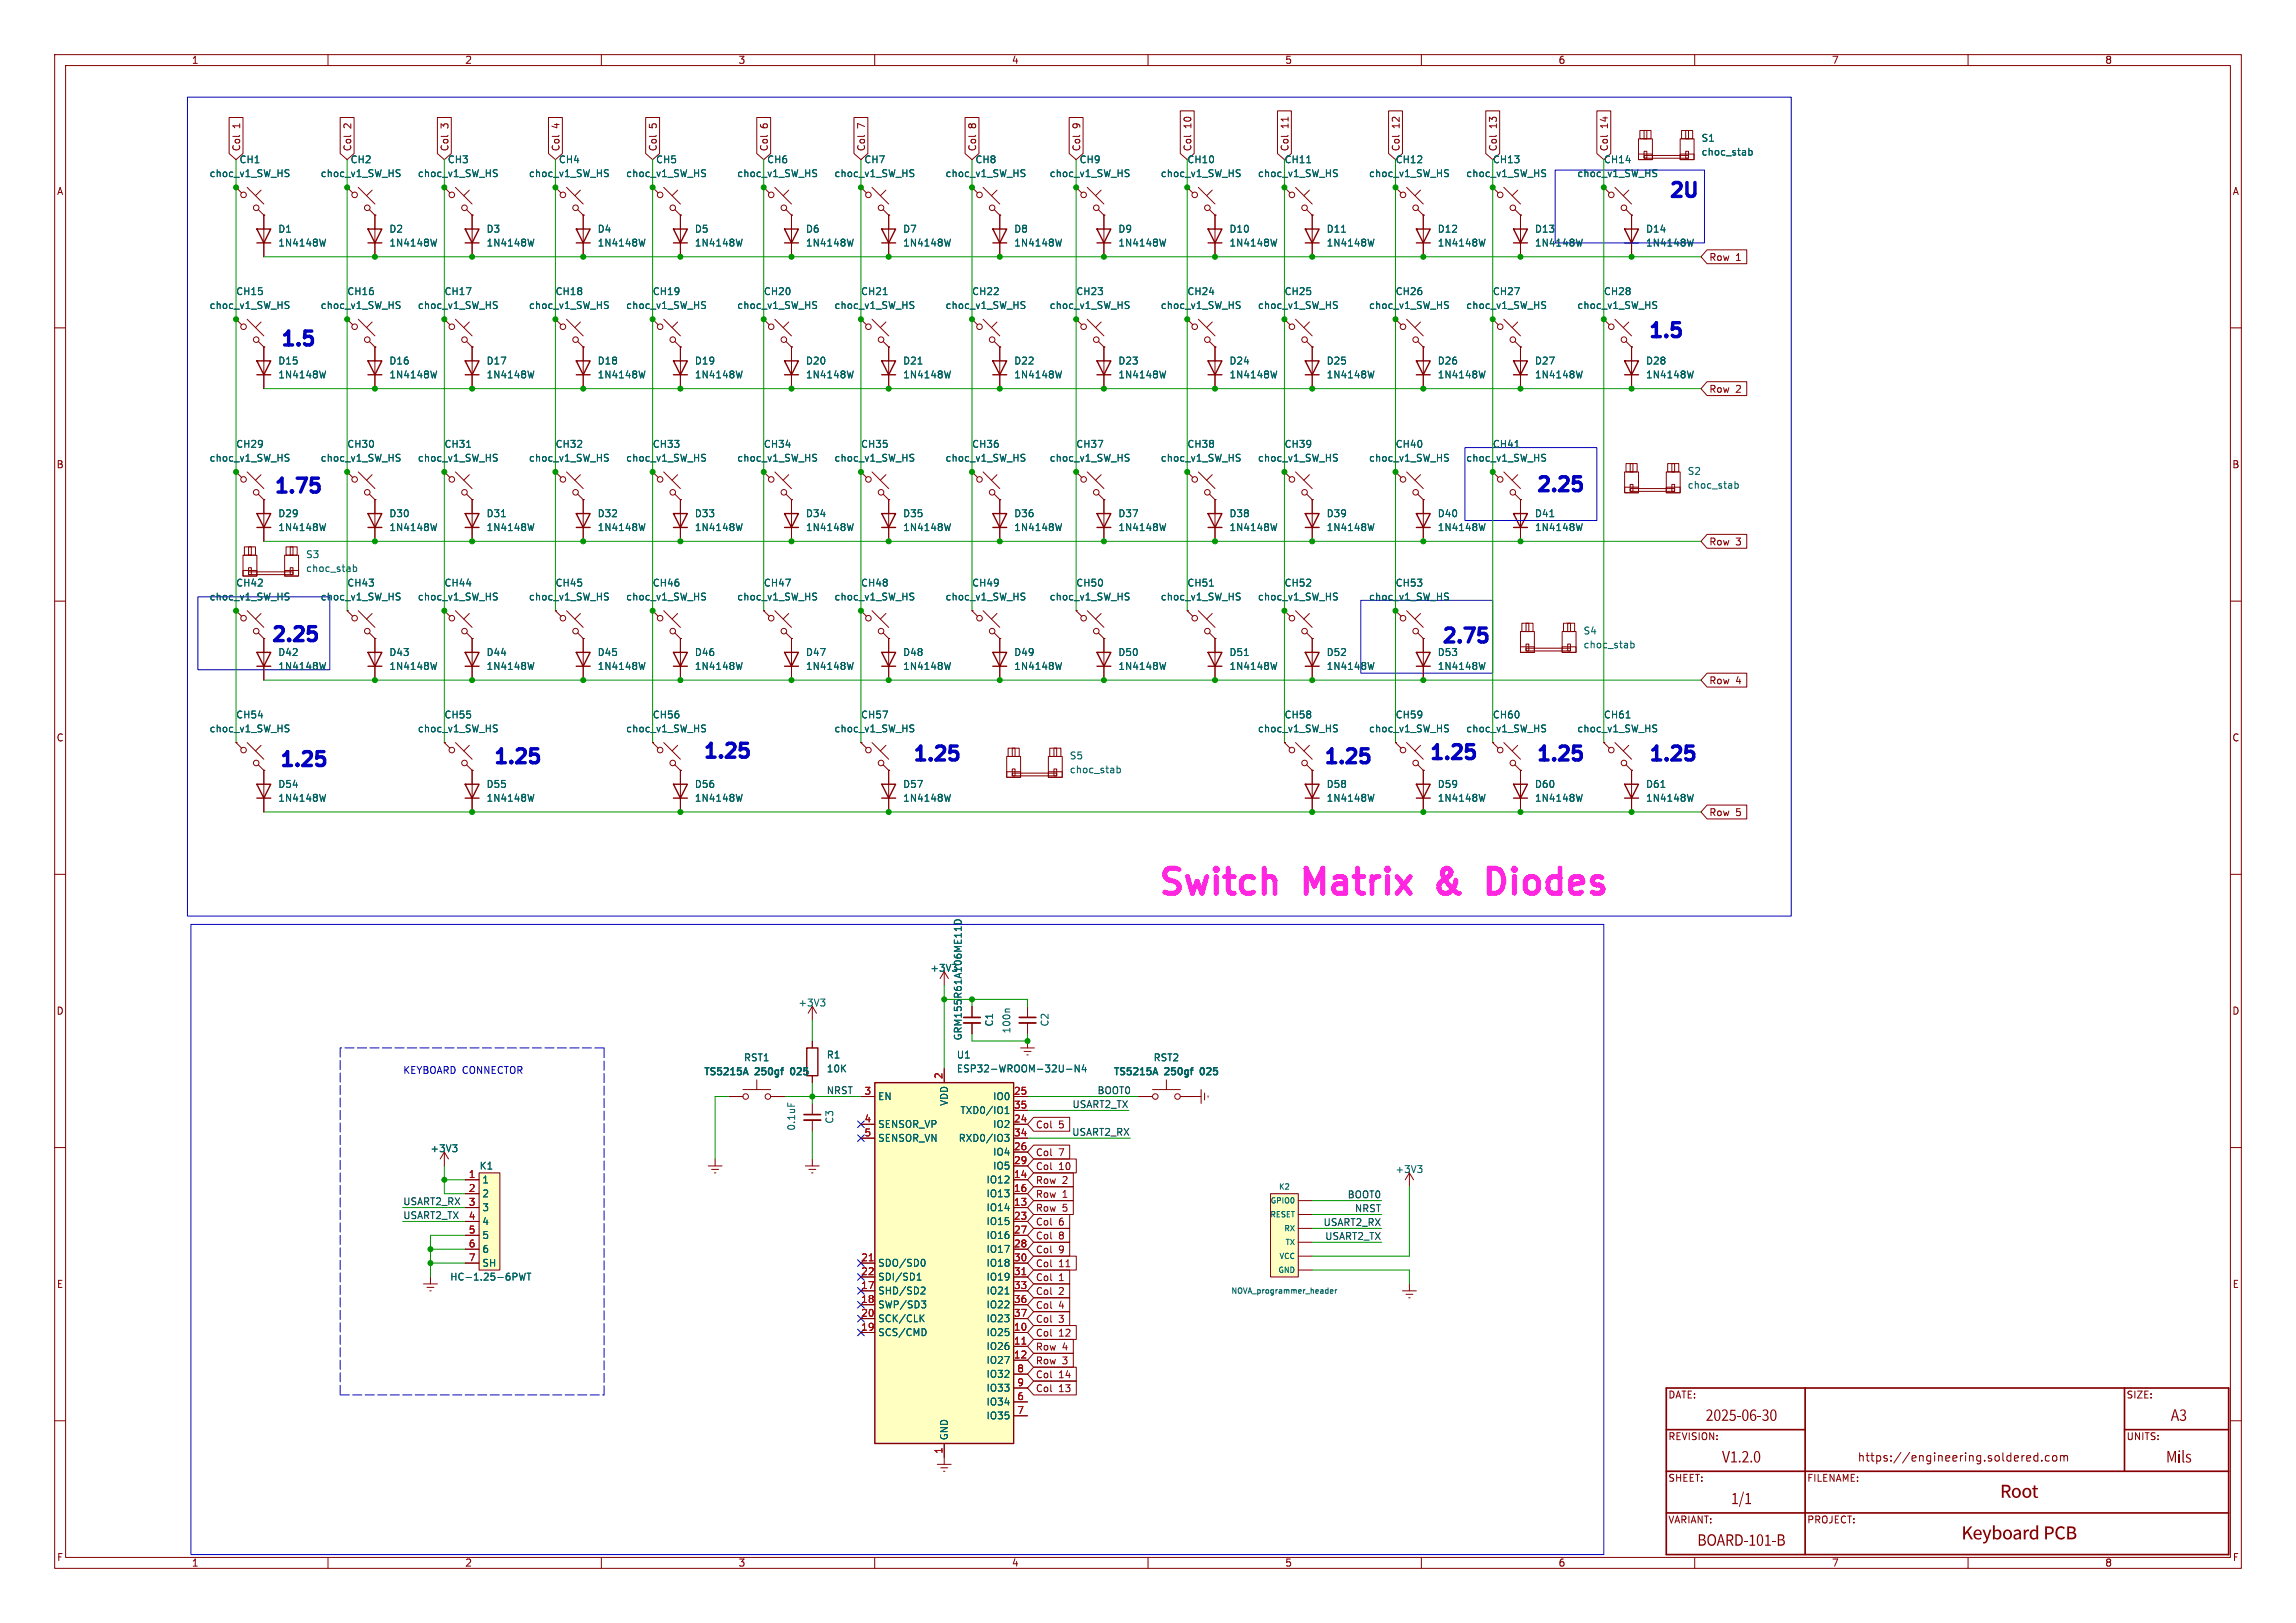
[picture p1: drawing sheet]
<svg xmlns="http://www.w3.org/2000/svg" width="420mm" height="297mm" viewBox="0 0 420 297" stroke-linecap="round" stroke-linejoin="round" font-family="sans-serif">
<defs><g id="words">
<g font-size="6.4" fill="#ff25e1">
<text x="211.6" y="164.1">Switch</text>
<text x="239.1" y="164.1">Matrix</text>
<text x="265.2" y="164.1">&amp;</text>
<text x="276.2" y="164.1">Diodes</text>
</g>
<g font-size="3.5" fill="#0000c2">
<text x="304.9" y="37">2U</text>
<text x="50.9" y="64.2">1.5</text>
<text x="301.1" y="62.7">1.5</text>
<text x="49.7" y="91.1">1.75</text>
<text x="280.6" y="90.9">2.25</text>
<text x="263.3" y="118.6">2.75</text>
<text x="50.7" y="141.2">1.25</text>
<text x="89.8" y="140.7">1.25</text>
<text x="128.2" y="139.6">1.25</text>
<text x="166.5" y="140.1">1.25</text>
<text x="241.7" y="140.7">1.25</text>
<text x="280.6" y="140.1">1.25</text>
<text x="301.1" y="140.1">1.25</text>
</g>
<g font-size="3.5" fill="#840000">
<text x="49.2" y="118.3">2.25</text>
<text x="261" y="139.9">1.25</text>
<text x="365.9" y="275.3">Root</text>
<text x="358.8" y="282.9">KeyboardPCB</text>
</g>
<g font-size="3.2" fill="#840000">
<text x="312" y="261.1">2025-06-30</text>
<text x="397.1" y="261.1">A3</text>
<text x="315" y="268.7">V1.2.0</text>
<text x="396.2" y="268.7">Mils</text>
<text x="316.6" y="276.3">1/1</text>
<text x="310.5" y="284">BOARD-101-B</text>
</g>
<text font-size="2.1" fill="#840000" x="339.7" y="267.7">https://engineering.soldered.com</text>
<g font-size="1.8" fill="#840000">
<text x="35" y="11.9">1</text>
<text x="85" y="11.9">2</text>
<text x="135" y="11.9">3</text>
<text x="185" y="11.9">4</text>
<text x="235" y="11.9">5</text>
<text x="285" y="11.9">6</text>
<text x="335" y="11.9">7</text>
<text x="385" y="11.9">8</text>
<text x="44.1" y="23.5" transform="rotate(-90 44.1 23.5)">1</text>
<text x="64.5" y="23.5" transform="rotate(-90 64.5 23.5)">2</text>
<text x="82.2" y="23.5" transform="rotate(-90 82.2 23.5)">3</text>
<text x="102.6" y="23.5" transform="rotate(-90 102.6 23.5)">4</text>
<text x="120.3" y="23.5" transform="rotate(-90 120.3 23.5)">5</text>
<text x="140.7" y="23.5" transform="rotate(-90 140.7 23.5)">6</text>
<text x="158.4" y="23.5" transform="rotate(-90 158.4 23.5)">7</text>
<text x="178.8" y="23.5" transform="rotate(-90 178.8 23.5)">8</text>
<text x="197.8" y="23.5" transform="rotate(-90 197.8 23.5)">9</text>
<text x="218.1" y="23.5" transform="rotate(-90 218.1 23.5)">10</text>
<text x="235.9" y="23.5" transform="rotate(-90 235.9 23.5)">11</text>
<text x="256.2" y="23.5" transform="rotate(-90 256.2 23.5)">12</text>
<text x="274" y="23.5" transform="rotate(-90 274 23.5)">13</text>
<text x="294.3" y="23.5" transform="rotate(-90 294.3 23.5)">14</text>
<text x="44.1" y="27.8" transform="rotate(-90 44.1 27.8)">Col</text>
<text x="64.5" y="27.8" transform="rotate(-90 64.5 27.8)">Col</text>
<text x="82.2" y="27.8" transform="rotate(-90 82.2 27.8)">Col</text>
<text x="102.6" y="27.8" transform="rotate(-90 102.6 27.8)">Col</text>
<text x="120.3" y="27.8" transform="rotate(-90 120.3 27.8)">Col</text>
<text x="140.7" y="27.8" transform="rotate(-90 140.7 27.8)">Col</text>
<text x="158.4" y="27.8" transform="rotate(-90 158.4 27.8)">Col</text>
<text x="178.8" y="27.8" transform="rotate(-90 178.8 27.8)">Col</text>
<text x="197.8" y="27.8" transform="rotate(-90 197.8 27.8)">Col</text>
<text x="218.1" y="27.8" transform="rotate(-90 218.1 27.8)">Col</text>
<text x="235.9" y="27.8" transform="rotate(-90 235.9 27.8)">Col</text>
<text x="256.2" y="27.8" transform="rotate(-90 256.2 27.8)">Col</text>
<text x="274" y="27.8" transform="rotate(-90 274 27.8)">Col</text>
<text x="294.3" y="27.8" transform="rotate(-90 294.3 27.8)">Col</text>
<text x="10.3" y="35.9">A</text>
<text x="408.3" y="35.9">A</text>
<text x="312.6" y="47.9">Row</text>
<text x="317.5" y="47.9">1</text>
<text x="312.6" y="72.1">Row</text>
<text x="317.5" y="72.1">2</text>
<text x="10.3" y="85.9">B</text>
<text x="408.2" y="85.9">B</text>
<text x="312.6" y="100">Row</text>
<text x="317.5" y="100">3</text>
<text x="312.6" y="125.4">Row</text>
<text x="317.5" y="125.4">4</text>
<text x="10.3" y="135.9">C</text>
<text x="408.2" y="135.9">C</text>
<text x="312.6" y="149.5">Row</text>
<text x="317.5" y="149.5">5</text>
<text x="10.3" y="185.9">D</text>
<text x="408.2" y="185.9">D</text>
<text x="189.4" y="206.7">Col</text>
<text x="193.6" y="206.7">5</text>
<text x="189.4" y="211.8">Col</text>
<text x="189.4" y="214.3">Col</text>
<text x="193.6" y="211.8">7</text>
<text x="193.6" y="214.3">10</text>
<text x="189.4" y="219.4">Row</text>
<text x="189.4" y="216.9">Row</text>
<text x="189.4" y="221.9">Row</text>
<text x="194.3" y="219.4">1</text>
<text x="194.3" y="216.9">2</text>
<text x="194.3" y="221.9">5</text>
<text x="189.4" y="227">Col</text>
<text x="189.4" y="224.5">Col</text>
<text x="193.6" y="227">8</text>
<text x="193.6" y="224.5">6</text>
<text x="189.4" y="232.1">Col</text>
<text x="189.4" y="229.6">Col</text>
<text x="193.6" y="232.1">11</text>
<text x="193.6" y="229.6">9</text>
<text x="10.3" y="235.9">E</text>
<text x="189.4" y="234.6">Col</text>
<text x="189.4" y="239.7">Col</text>
<text x="189.4" y="237.2">Col</text>
<text x="193.6" y="234.6">1</text>
<text x="193.6" y="239.7">4</text>
<text x="193.6" y="237.2">2</text>
<text x="408.3" y="235.9">E</text>
<text x="189.4" y="244.8">Col</text>
<text x="189.4" y="242.3">Col</text>
<text x="193.6" y="244.8">12</text>
<text x="193.6" y="242.3">3</text>
<text x="189.4" y="249.9">Row</text>
<text x="189.4" y="247.3">Row</text>
<text x="194.3" y="249.9">3</text>
<text x="194.3" y="247.3">4</text>
<text x="189.4" y="252.4">Col</text>
<text x="189.4" y="255">Col</text>
<text x="193.6" y="252.4">14</text>
<text x="193.6" y="255">13</text>
<text x="305.1" y="256.1">DATE:</text>
<text x="388.9" y="256.1">SIZE:</text>
<text x="305.1" y="263.7">REVISION:</text>
<text x="388.9" y="263.7">UNITS:</text>
<text x="305.1" y="271.4">SHEET:</text>
<text x="330.5" y="271.4">FILENAME:</text>
<text x="305.1" y="279">VARIANT:</text>
<text x="330.5" y="279">PROJECT:</text>
<text x="10.3" y="285.9">F</text>
<text x="35" y="286.9">1</text>
<text x="85" y="286.9">2</text>
<text x="135" y="286.9">3</text>
<text x="185" y="286.9">4</text>
<text x="235" y="286.9">5</text>
<text x="285" y="286.9">6</text>
<text x="335" y="286.9">7</text>
<text x="385" y="286.9">8</text>
<text x="408.3" y="285.9">F</text>
</g>
<g font-size="1.8" fill="#006464">
<text x="311.2" y="26.1">S1</text>
<text x="311.2" y="28.7">choc_stab</text>
<text x="38.2" y="32.6">choc_v1_SW_HS</text>
<text x="43.7" y="30.1">CH1</text>
<text x="58.6" y="32.6">choc_v1_SW_HS</text>
<text x="64" y="30.1">CH2</text>
<text x="76.3" y="32.6">choc_v1_SW_HS</text>
<text x="81.8" y="30.1">CH3</text>
<text x="96.7" y="32.6">choc_v1_SW_HS</text>
<text x="102.1" y="30.1">CH4</text>
<text x="114.4" y="32.6">choc_v1_SW_HS</text>
<text x="119.9" y="30.1">CH5</text>
<text x="134.8" y="32.6">choc_v1_SW_HS</text>
<text x="140.2" y="30.1">CH6</text>
<text x="152.5" y="32.6">choc_v1_SW_HS</text>
<text x="158" y="30.1">CH7</text>
<text x="172.9" y="32.6">choc_v1_SW_HS</text>
<text x="178.3" y="30.1">CH8</text>
<text x="191.9" y="32.6">choc_v1_SW_HS</text>
<text x="197.4" y="30.1">CH9</text>
<text x="212.2" y="32.6">choc_v1_SW_HS</text>
<text x="217.1" y="30.1">CH10</text>
<text x="230" y="32.6">choc_v1_SW_HS</text>
<text x="234.9" y="30.1">CH11</text>
<text x="250.3" y="32.6">choc_v1_SW_HS</text>
<text x="255.2" y="30.1">CH12</text>
<text x="268.1" y="32.6">choc_v1_SW_HS</text>
<text x="273" y="30.1">CH13</text>
<text x="288.4" y="32.6">choc_v1_SW_HS</text>
<text x="293.3" y="30.1">CH14</text>
<text x="50.8" y="42.8">D1</text>
<text x="50.8" y="45.3">1N4148W</text>
<text x="71.1" y="42.8">D2</text>
<text x="71.1" y="45.3">1N4148W</text>
<text x="88.9" y="42.8">D3</text>
<text x="88.9" y="45.3">1N4148W</text>
<text x="109.2" y="42.8">D4</text>
<text x="109.2" y="45.3">1N4148W</text>
<text x="127" y="42.8">D5</text>
<text x="127" y="45.3">1N4148W</text>
<text x="147.3" y="42.8">D6</text>
<text x="147.3" y="45.3">1N4148W</text>
<text x="165.1" y="42.8">D7</text>
<text x="165.1" y="45.3">1N4148W</text>
<text x="185.4" y="42.8">D8</text>
<text x="185.4" y="45.3">1N4148W</text>
<text x="204.5" y="42.8">D9</text>
<text x="204.5" y="45.3">1N4148W</text>
<text x="224.8" y="42.8">D10</text>
<text x="224.8" y="45.3">1N4148W</text>
<text x="242.6" y="42.8">D11</text>
<text x="242.6" y="45.3">1N4148W</text>
<text x="262.9" y="42.8">D12</text>
<text x="262.9" y="45.3">1N4148W</text>
<text x="280.7" y="42.8">D13</text>
<text x="280.7" y="45.3">1N4148W</text>
<text x="301" y="42.8">D14</text>
<text x="301" y="45.3">1N4148W</text>
<text x="38.2" y="56.7">choc_v1_SW_HS</text>
<text x="43.1" y="54.2">CH15</text>
<text x="58.6" y="56.7">choc_v1_SW_HS</text>
<text x="63.4" y="54.2">CH16</text>
<text x="76.3" y="56.7">choc_v1_SW_HS</text>
<text x="81.2" y="54.2">CH17</text>
<text x="96.7" y="56.7">choc_v1_SW_HS</text>
<text x="101.5" y="54.2">CH18</text>
<text x="114.4" y="56.7">choc_v1_SW_HS</text>
<text x="119.3" y="54.2">CH19</text>
<text x="134.8" y="56.7">choc_v1_SW_HS</text>
<text x="139.6" y="54.2">CH20</text>
<text x="152.5" y="56.7">choc_v1_SW_HS</text>
<text x="157.4" y="54.2">CH21</text>
<text x="172.9" y="56.7">choc_v1_SW_HS</text>
<text x="177.7" y="54.2">CH22</text>
<text x="191.9" y="56.7">choc_v1_SW_HS</text>
<text x="196.8" y="54.2">CH23</text>
<text x="212.2" y="56.7">choc_v1_SW_HS</text>
<text x="217.1" y="54.2">CH24</text>
<text x="230" y="56.7">choc_v1_SW_HS</text>
<text x="234.9" y="54.2">CH25</text>
<text x="250.3" y="56.7">choc_v1_SW_HS</text>
<text x="255.2" y="54.2">CH26</text>
<text x="268.1" y="56.7">choc_v1_SW_HS</text>
<text x="273" y="54.2">CH27</text>
<text x="288.4" y="56.7">choc_v1_SW_HS</text>
<text x="293.3" y="54.2">CH28</text>
<text x="50.8" y="66.9">D15</text>
<text x="50.8" y="69.4">1N4148W</text>
<text x="71.1" y="66.9">D16</text>
<text x="71.1" y="69.4">1N4148W</text>
<text x="88.9" y="66.9">D17</text>
<text x="88.9" y="69.4">1N4148W</text>
<text x="109.2" y="66.9">D18</text>
<text x="109.2" y="69.4">1N4148W</text>
<text x="127" y="66.9">D19</text>
<text x="127" y="69.4">1N4148W</text>
<text x="147.3" y="66.9">D20</text>
<text x="147.3" y="69.4">1N4148W</text>
<text x="165.1" y="66.9">D21</text>
<text x="165.1" y="69.4">1N4148W</text>
<text x="185.4" y="66.9">D22</text>
<text x="185.4" y="69.4">1N4148W</text>
<text x="204.5" y="66.9">D23</text>
<text x="204.5" y="69.4">1N4148W</text>
<text x="224.8" y="66.9">D24</text>
<text x="224.8" y="69.4">1N4148W</text>
<text x="242.6" y="66.9">D25</text>
<text x="242.6" y="69.4">1N4148W</text>
<text x="262.9" y="66.9">D26</text>
<text x="262.9" y="69.4">1N4148W</text>
<text x="280.7" y="66.9">D27</text>
<text x="280.7" y="69.4">1N4148W</text>
<text x="301" y="66.9">D28</text>
<text x="301" y="69.4">1N4148W</text>
<text x="43.1" y="82.1">CH29</text>
<text x="63.4" y="82.1">CH30</text>
<text x="81.2" y="82.1">CH31</text>
<text x="101.5" y="82.1">CH32</text>
<text x="119.3" y="82.1">CH33</text>
<text x="139.6" y="82.1">CH34</text>
<text x="157.4" y="82.1">CH35</text>
<text x="177.7" y="82.1">CH36</text>
<text x="196.8" y="82.1">CH37</text>
<text x="217.1" y="82.1">CH38</text>
<text x="234.9" y="82.1">CH39</text>
<text x="255.2" y="82.1">CH40</text>
<text x="273" y="82.1">CH41</text>
<text x="38.2" y="84.7">choc_v1_SW_HS</text>
<text x="58.6" y="84.7">choc_v1_SW_HS</text>
<text x="76.3" y="84.7">choc_v1_SW_HS</text>
<text x="96.7" y="84.7">choc_v1_SW_HS</text>
<text x="114.4" y="84.7">choc_v1_SW_HS</text>
<text x="134.8" y="84.7">choc_v1_SW_HS</text>
<text x="152.5" y="84.7">choc_v1_SW_HS</text>
<text x="172.9" y="84.7">choc_v1_SW_HS</text>
<text x="191.9" y="84.7">choc_v1_SW_HS</text>
<text x="212.2" y="84.7">choc_v1_SW_HS</text>
<text x="230" y="84.7">choc_v1_SW_HS</text>
<text x="250.3" y="84.7">choc_v1_SW_HS</text>
<text x="268.1" y="84.7">choc_v1_SW_HS</text>
<text x="308.6" y="87.1">S2</text>
<text x="308.6" y="89.6">choc_stab</text>
<text x="50.8" y="94.8">D29</text>
<text x="71.1" y="94.8">D30</text>
<text x="88.9" y="94.8">D31</text>
<text x="109.2" y="94.8">D32</text>
<text x="127" y="94.8">D33</text>
<text x="147.3" y="94.8">D34</text>
<text x="165.1" y="94.8">D35</text>
<text x="185.4" y="94.8">D36</text>
<text x="204.5" y="94.8">D37</text>
<text x="224.8" y="94.8">D38</text>
<text x="242.6" y="94.8">D39</text>
<text x="262.9" y="94.8">D40</text>
<text x="280.7" y="94.8">D41</text>
<text x="50.8" y="97.4">1N4148W</text>
<text x="71.1" y="97.4">1N4148W</text>
<text x="88.9" y="97.4">1N4148W</text>
<text x="109.2" y="97.4">1N4148W</text>
<text x="127" y="97.4">1N4148W</text>
<text x="147.3" y="97.4">1N4148W</text>
<text x="165.1" y="97.4">1N4148W</text>
<text x="185.4" y="97.4">1N4148W</text>
<text x="204.5" y="97.4">1N4148W</text>
<text x="224.8" y="97.4">1N4148W</text>
<text x="242.6" y="97.4">1N4148W</text>
<text x="262.9" y="97.4">1N4148W</text>
<text x="280.7" y="97.4">1N4148W</text>
<text x="43.1" y="107.5">CH42</text>
<text x="55.9" y="102.3">S3</text>
<text x="55.9" y="104.9">choc_stab</text>
<text x="63.4" y="107.5">CH43</text>
<text x="81.2" y="107.5">CH44</text>
<text x="101.5" y="107.5">CH45</text>
<text x="119.3" y="107.5">CH46</text>
<text x="139.6" y="107.5">CH47</text>
<text x="157.4" y="107.5">CH48</text>
<text x="177.7" y="107.5">CH49</text>
<text x="196.8" y="107.5">CH50</text>
<text x="217.1" y="107.5">CH51</text>
<text x="234.9" y="107.5">CH52</text>
<text x="255.2" y="107.5">CH53</text>
<text x="38.2" y="110.1">choc_v1_SW_HS</text>
<text x="58.6" y="110.1">choc_v1_SW_HS</text>
<text x="76.3" y="110.1">choc_v1_SW_HS</text>
<text x="96.7" y="110.1">choc_v1_SW_HS</text>
<text x="114.4" y="110.1">choc_v1_SW_HS</text>
<text x="134.8" y="110.1">choc_v1_SW_HS</text>
<text x="152.5" y="110.1">choc_v1_SW_HS</text>
<text x="172.9" y="110.1">choc_v1_SW_HS</text>
<text x="191.9" y="110.1">choc_v1_SW_HS</text>
<text x="212.2" y="110.1">choc_v1_SW_HS</text>
<text x="230" y="110.1">choc_v1_SW_HS</text>
<text x="250.3" y="110.1">choc_v1_SW_HS</text>
<text x="289.6" y="116.3">S4</text>
<text x="289.6" y="118.8">choc_stab</text>
<text x="50.8" y="120.2">D42</text>
<text x="50.8" y="122.8">1N4148W</text>
<text x="71.1" y="120.2">D43</text>
<text x="71.1" y="122.8">1N4148W</text>
<text x="88.9" y="120.2">D44</text>
<text x="88.9" y="122.8">1N4148W</text>
<text x="109.2" y="120.2">D45</text>
<text x="109.2" y="122.8">1N4148W</text>
<text x="127" y="120.2">D46</text>
<text x="127" y="122.8">1N4148W</text>
<text x="147.3" y="120.2">D47</text>
<text x="147.3" y="122.8">1N4148W</text>
<text x="165.1" y="120.2">D48</text>
<text x="165.1" y="122.8">1N4148W</text>
<text x="185.4" y="120.2">D49</text>
<text x="185.4" y="122.8">1N4148W</text>
<text x="204.5" y="120.2">D50</text>
<text x="204.5" y="122.8">1N4148W</text>
<text x="224.8" y="120.2">D51</text>
<text x="224.8" y="122.8">1N4148W</text>
<text x="242.6" y="120.2">D52</text>
<text x="242.6" y="122.8">1N4148W</text>
<text x="262.9" y="120.2">D53</text>
<text x="262.9" y="122.8">1N4148W</text>
<text x="43.1" y="131.7">CH54</text>
<text x="81.2" y="131.7">CH55</text>
<text x="119.3" y="131.7">CH56</text>
<text x="157.4" y="131.7">CH57</text>
<text x="234.9" y="131.7">CH58</text>
<text x="255.2" y="131.7">CH59</text>
<text x="273" y="131.7">CH60</text>
<text x="293.3" y="131.7">CH61</text>
<text x="38.2" y="134.2">choc_v1_SW_HS</text>
<text x="76.3" y="134.2">choc_v1_SW_HS</text>
<text x="114.4" y="134.2">choc_v1_SW_HS</text>
<text x="152.5" y="134.2">choc_v1_SW_HS</text>
<text x="230" y="134.2">choc_v1_SW_HS</text>
<text x="250.3" y="134.2">choc_v1_SW_HS</text>
<text x="268.1" y="134.2">choc_v1_SW_HS</text>
<text x="288.4" y="134.2">choc_v1_SW_HS</text>
<text x="195.6" y="139.2">S5</text>
<text x="195.6" y="141.7">choc_stab</text>
<text x="50.8" y="144.4">D54</text>
<text x="50.8" y="146.9">1N4148W</text>
<text x="88.9" y="144.4">D55</text>
<text x="88.9" y="146.9">1N4148W</text>
<text x="127" y="144.4">D56</text>
<text x="127" y="146.9">1N4148W</text>
<text x="165.1" y="144.4">D57</text>
<text x="165.1" y="146.9">1N4148W</text>
<text x="242.6" y="144.4">D58</text>
<text x="242.6" y="146.9">1N4148W</text>
<text x="262.9" y="144.4">D59</text>
<text x="262.9" y="146.9">1N4148W</text>
<text x="280.7" y="144.4">D60</text>
<text x="280.7" y="146.9">1N4148W</text>
<text x="301" y="144.4">D61</text>
<text x="301" y="146.9">1N4148W</text>
<text x="170.1" y="178">+3V3</text>
<text x="145.9" y="184.4">+3V3</text>
<text x="176.1" y="190.5" transform="rotate(-90 176.1 190.5)">GRM155R61A106ME11D</text>
<text x="181.8" y="188" transform="rotate(-90 181.8 188)">C1</text>
<text x="185" y="189.2" transform="rotate(-90 185 189.2)">100n</text>
<text x="192" y="188" transform="rotate(-90 192 188)">C2</text>
<text x="128.6" y="197.1">TS5215A</text>
<text x="136" y="194.4">RST1</text>
<text x="138.2" y="197.1">250gf</text>
<text x="145.1" y="197.1">025</text>
<text x="151.1" y="193.9">R1</text>
<text x="151.1" y="196.4">10K</text>
<text x="174.9" y="193.9">U1</text>
<text x="174.9" y="196.4">ESP32-WROOM-32U-N4</text>
<text x="203.5" y="197.1">TS5215A</text>
<text x="210.9" y="194.4">RST2</text>
<text x="213.1" y="197.1">250gf</text>
<text x="220.1" y="197.1">025</text>
<text x="160.5" y="201.5">EN</text>
<text x="173.6" y="202.5" transform="rotate(-90 173.6 202.5)">VDD</text>
<text x="181.6" y="201.5">IO0</text>
<text x="145.6" y="207" transform="rotate(-90 145.6 207)">0.1uF</text>
<text x="152.6" y="205.7" transform="rotate(-90 152.6 205.7)">C3</text>
<text x="160.5" y="206.6">SENSOR_VP</text>
<text x="160.5" y="209.1">SENSOR_VN</text>
<text x="175.3" y="209.1">RXD0/IO3</text>
<text x="175.6" y="204.1">TXD0/IO1</text>
<text x="181.6" y="206.6">IO2</text>
<text x="78.6" y="211">+3V3</text>
<text x="87.6" y="214.2">K1</text>
<text x="181.6" y="211.7">IO4</text>
<text x="181.6" y="214.2">IO5</text>
<text x="255.2" y="214.9">+3V3</text>
<text x="88.1" y="216.8">1</text>
<text x="88.1" y="219.3">2</text>
<text x="88.1" y="221.8">3</text>
<text x="180.4" y="221.8">IO14</text>
<text x="180.4" y="216.8">IO12</text>
<text x="180.4" y="219.3">IO13</text>
<text x="88.1" y="224.4">4</text>
<text x="88.1" y="226.9">5</text>
<text x="180.4" y="224.4">IO15</text>
<text x="180.4" y="226.9">IO16</text>
<text x="88.1" y="229.5">6</text>
<text x="88.1" y="232">SH</text>
<text x="160.5" y="232">SDO/SD0</text>
<text x="180.4" y="229.5">IO17</text>
<text x="180.4" y="232">IO18</text>
<text x="82.5" y="234.5">HC-1.25-6PWT</text>
<text x="160.5" y="237.1">SHD/SD2</text>
<text x="160.5" y="239.6">SWP/SD3</text>
<text x="160.5" y="234.5">SDI/SD1</text>
<text x="180.4" y="234.5">IO19</text>
<text x="180.4" y="237.1">IO21</text>
<text x="180.4" y="239.6">IO22</text>
<text x="160.5" y="244.7">SCS/CMD</text>
<text x="160.5" y="242.2">SCK/CLK</text>
<text x="180.4" y="244.7">IO25</text>
<text x="180.4" y="242.2">IO23</text>
<text x="180.4" y="247.2">IO26</text>
<text x="180.4" y="249.8">IO27</text>
<text x="180.4" y="257.4">IO34</text>
<text x="180.4" y="252.3">IO32</text>
<text x="180.4" y="254.9">IO33</text>
<text x="173.6" y="263.7" transform="rotate(-90 173.6 263.7)">GND</text>
<text x="180.4" y="259.9">IO35</text>
</g>
<text font-size="1.8" fill="#0000c2" x="73.7" y="196.6">KEYBOARD CONNECTOR</text>
<g font-size="1.8" fill="#a90000">
<text x="172.5" y="197.6" transform="rotate(-90 172.5 197.6)">2</text>
<text x="158" y="200.4">3</text>
<text x="185.4" y="200.4">25</text>
<text x="185.4" y="202.9">35</text>
<text x="158" y="205.5">4</text>
<text x="158" y="208">5</text>
<text x="185.4" y="205.5">24</text>
<text x="185.4" y="208">34</text>
<text x="85.7" y="215.6">1</text>
<text x="185.4" y="215.6">14</text>
<text x="185.4" y="210.6">26</text>
<text x="185.4" y="213.1">29</text>
<text x="85.7" y="218.2">2</text>
<text x="85.7" y="220.7">3</text>
<text x="185.4" y="220.7">13</text>
<text x="185.4" y="218.2">16</text>
<text x="85.7" y="223.3">4</text>
<text x="85.7" y="225.8">5</text>
<text x="185.4" y="223.3">23</text>
<text x="185.4" y="225.8">27</text>
<text x="85.7" y="228.3">6</text>
<text x="85.7" y="230.9">7</text>
<text x="157.4" y="230.9">21</text>
<text x="157.4" y="233.4">22</text>
<text x="185.4" y="228.3">28</text>
<text x="185.4" y="230.9">30</text>
<text x="185.4" y="233.4">31</text>
<text x="157.4" y="236">17</text>
<text x="157.4" y="238.5">18</text>
<text x="185.4" y="236">33</text>
<text x="185.4" y="238.5">36</text>
<text x="157.4" y="243.6">19</text>
<text x="157.4" y="241">20</text>
<text x="185.4" y="243.6">10</text>
<text x="185.4" y="241">37</text>
<text x="185.4" y="246.1">11</text>
<text x="185.4" y="248.7">12</text>
<text x="186" y="251.2">8</text>
<text x="186" y="256.3">6</text>
<text x="186" y="253.7">9</text>
<text x="186" y="258.8">7</text>
<text x="172.5" y="266.1" transform="rotate(-90 172.5 266.1)">1</text>
</g>
<g font-size="1.8" fill="#0f0f0f">
<text x="151.1" y="200.3">NRST</text>
<text x="196.1" y="202.9">USART2_TX</text>
<text x="200.7" y="200.3">BOOT0</text>
<text x="196" y="207.9">USART2_RX</text>
<text x="73.7" y="220.6">USART2_RX</text>
<text x="246.4" y="219.4">BOOT0</text>
<text x="247.7" y="221.9">NRST</text>
<text x="73.7" y="223.2">USART2_TX</text>
<text x="242" y="224.4">USART2_RX</text>
<text x="242.3" y="227">USART2_TX</text>
</g>
<g font-size="1.4" fill="#006464">
<text x="232.3" y="220.4">GPIO0</text>
<text x="233.8" y="217.9">K2</text>
<text x="232.2" y="223">RESET</text>
<text x="234.8" y="225.5">RX</text>
<text x="233.7" y="233.1">GND</text>
<text x="233.9" y="230.6">VCC</text>
<text x="235" y="228.1">TX</text>
<text x="225.1" y="236.9">NOVA_programmer_header</text>
</g>
</g></defs>
<g fill="none" stroke="#840000" stroke-width=".18">
<path d="M10 10h400v277h-400zM12 12h396v273h-396zM60 10v2M110 10v2M160 10v2M210 10v2M260 10v2M310 10v2M360 10v2M182.9 39.4v7.6M201.9 39.4v7.6M217.2 34.3l1 1"/>
<path d="M217.2 34.3h.1M219.2 34.3l3 3M221.2 38.4l1 1M221.7 34.8l-1 1M222.2 39.4h.1M222.2 39.4v7.6M234.9 34.3l1.1 1M234.9 34.3h.1M237 34.3l3 3M239 38.4l1 1M239.5 34.8l-1 1M240 39.4h.1"/>
<path d="M240 39.4v7.6M255.3 34.3l1 1M255.3 34.3h.1M257.3 34.3l3 3M259.3 38.4l1 1M259.8 34.8l-1 1M260.3 39.4h.1M260.3 39.4v7.6M273 34.3l1.1 1M273 34.3h.1M275.1 34.3l3 3M277.1 38.4l1 1"/>
<path d="M277.6 34.8l-1 1M278.1 39.4h.1M278.1 39.4v7.6M293.4 34.3l1 1M293.4 34.3h.1M295.4 34.3l3 3M297.4 38.4l1 1M297.9 34.8l-1 1M298.4 39.4h.1M298.4 39.4v7.6M299.7 28.2h2.6v1h-2.6zM299.7 25.4h2.6v3.8h-2.6z"/>
<path d="M300 23.9h2v1.5h-2zM300.7 27.7h.5v1.3h-.5zM300.7 28.4h8.2v.6h-8.2zM300.7 23.9h.5v1.5h-.5zM307.3 28.2h2.6v1h-2.6zM307.3 25.4h2.6v3.8h-2.6zM307.6 23.9h2v1.5h-2zM308.4 23.9h.5v1.5h-.5zM308.4 27.7h.5v1.3h-.5zM10 60h2M101.6 58.4l1 1M101.6 58.4h.1"/>
<path d="M103.6 58.4l3.1 3.1M106.2 58.9l-1 1M119.4 58.4l1 1M119.4 58.4h.1M121.4 58.4l3.1 3.1M124 58.9l-1.1 1M255.3 58.4l1 1M255.3 58.4h.1M257.3 58.4l3 3.1M259.8 58.9l-1 1M408 60h2M105.7 62.5l1 1"/>
<path d="M106.7 63.5h.1M123.4 62.5l1.1 1M124.5 63.5h.1M222.2 63.5v7.6M240 63.5v7.6M259.3 62.5l1 1M260.3 63.5h.1M260.3 63.5v7.6M144.8 91.4v7.7M157.5 86.4l1 1M157.5 86.4h.1M159.5 86.4l3.1 3"/>
<path d="M161.5 90.4l1.1 1M162.1 86.9l-1.1 1M162.6 91.4h.1M217.2 86.4l1 1M217.2 86.4h.1M219.2 86.4l3 3M221.2 90.4l1 1M221.7 86.9l-1 1M222.2 91.4h.1M222.2 91.4v7.7M234.9 86.4l1.1 1M234.9 86.4h.1"/>
<path d="M237 86.4l3 3M239 90.4l1 1M239.5 86.9l-1 1M240 91.4h.1M255.3 86.4l1 1M255.3 86.4h.1M257.3 86.4l3 3M259.3 90.4l1 1M259.8 86.9l-1 1M260.3 91.4h.1M260.3 91.4v7.7M297.2 89.2h2.5v1h-2.5z"/>
<path d="M297.2 86.4h2.5v3.8h-2.5zM297.4 84.8h2.1v1.6h-2.1zM298.2 88.6h.5v1.3h-.5zM298.2 89.4h8.1v.5h-8.1zM298.2 84.8h.5v1.6h-.5zM304.8 89.2h2.5v1h-2.5zM304.8 86.4h2.5v3.8h-2.5zM305.1 84.8h2v1.6h-2zM305.8 84.8h.5v1.6h-.5zM305.8 88.6h.5v1.3h-.5zM10 110h2M106.7 116.8v7.7"/>
<path d="M124.5 116.8v7.7M139.7 111.8l1 1M139.7 111.8h.1M141.7 111.8l3.1 3M143.8 115.8l1 1M144.3 112.3l-1 1M144.8 116.8h.1M144.8 116.8v7.7M157.5 111.8l1 1M157.5 111.8h.1M159.5 111.8l3.1 3M161.5 115.8l1.1 1"/>
<path d="M162.1 112.3l-1.1 1M162.6 116.8h.1M177.8 111.8l1 1M177.8 111.8h.1M179.8 111.8l3.1 3M181.9 115.8l1 1M182.4 112.3l-1 1M182.9 116.8h.1M217.2 111.8l1 1M217.2 111.8h.1M219.2 111.8l3 3M221.2 115.8l1 1"/>
<path d="M221.7 112.3l-1 1M222.2 116.8h.1M222.2 116.8v7.7M240 116.8v7.7M255.3 111.8l1 1M255.3 111.8h.1M257.3 111.8l3 3M259.3 115.8l1 1M259.8 112.3l-1 1M260.3 116.8h.1M260.3 116.8v7.7M408 110h2"/>
<path d="M43.2 135.9l1 1M43.2 135.9h.1M45.2 135.9l3.1 3M47.2 140l1.1 1M47.8 136.4l-1.1 1M81.3 135.9l1 1M81.3 135.9h.1M83.3 135.9l3.1 3M85.3 140l1.1 1M85.9 136.4l-1.1 1M119.4 135.9l1 1M119.4 135.9h.1"/>
<path d="M121.4 135.9l3.1 3M123.4 140l1.1 1M124 136.4l-1.1 1M157.5 135.9l1 1M157.5 135.9h.1M159.5 135.9l3.1 3M161.5 140l1.1 1M162.1 136.4l-1.1 1M184.1 138.4h2.6v3.8h-2.6zM184.4 136.9h2v1.5h-2zM185.2 136.9h.5v1.5h-.5zM191.8 138.4h2.5v3.8h-2.5z"/>
<path d="M192 136.9h2.1v1.5h-2.1zM192.8 136.9h.5v1.5h-.5zM10 160h2M48.3 141h.1M48.3 141v7.6M86.4 141h.1M86.4 141v7.6M124.5 141h.1M124.5 141v7.6M162.6 141h.1M162.6 141v7.6M184.1 141.2h2.6v1h-2.6z"/>
<path d="M185.2 140.7h.5v1.3h-.5zM185.2 141.5h8.1v.5h-8.1zM191.8 141.2h2.5v1h-2.5zM192.8 140.7h.5v1.3h-.5zM408 160h2M172.7 177.8l-.7 1.3M172.7 177.8v2.5M172.7 177.8l.8 1.3M177.8 184.2v2M177.8 187.2v2M186.7 191.8h2.5M187.3 192.4h1.3"/>
<path d="M187.8 193h.3M188 184.2v2M188 187.2v2M188 190.5v1.3M210.8 199.4h5.1M213.4 197.6v1.8M219.7 199.4v2.5M10 210h2M81.3 210.8l-.8 1.3M81.3 210.8v2.6M81.3 210.8l.7 1.3M208.3 200.7h2.5"/>
<path d="M215.9 200.7h3.8M220.3 200v1.3M221 200.5v.3M408 210h2M10 260h2M408 260h2M370.9 266.4h.5l.1 .3-.8 .2M371.4 267.3l-.5 .1M372.8 266.4h-.5l-.3 .3v.4l.2 .2h.6M372.8 265.9v1.5M373.5 267.2v.2M374.9 266.4h-.5l-.3 .3v.4l.2 .2h.6"/>
<path d="M375.6 266.4h.4l.2 .3v.4l-.2 .3-.4-.1-.2-.2v-.4zM376.9 266.5l.4-.1 .3 .2M376.9 266.4v1M377.6 266.6l.2-.2h.3l.1 1M377.6 266.6v.8M60 285v2M110 285v2M160 285v2M210 285v2M260 285v2M310 285v2M360 285v2"/>
<circle cx="218.5" cy="35.7" r=".51"/>
<circle cx="220.9" cy="38" r=".51"/>
<circle cx="236.3" cy="35.7" r=".51"/>
<circle cx="238.6" cy="38" r=".51"/>
<circle cx="256.6" cy="35.7" r=".51"/>
<circle cx="259" cy="38" r=".51"/>
<circle cx="274.4" cy="35.7" r=".51"/>
<circle cx="276.7" cy="38" r=".51"/>
<circle cx="294.7" cy="35.7" r=".51"/>
<circle cx="297.1" cy="38" r=".51"/>
<circle cx="103" cy="59.8" r=".51"/>
<circle cx="120.8" cy="59.8" r=".51"/>
<circle cx="256.6" cy="59.8" r=".51"/>
<circle cx="105.3" cy="62.2" r=".51"/>
<circle cx="123.1" cy="62.2" r=".51"/>
<circle cx="259" cy="62.2" r=".51"/>
<circle cx="158.9" cy="87.7" r=".51"/>
<circle cx="161.2" cy="90.1" r=".51"/>
<circle cx="218.5" cy="87.7" r=".51"/>
<circle cx="220.9" cy="90.1" r=".51"/>
<circle cx="236.3" cy="87.7" r=".51"/>
<circle cx="238.6" cy="90.1" r=".51"/>
<circle cx="256.6" cy="87.7" r=".51"/>
<circle cx="259" cy="90.1" r=".51"/>
<circle cx="141.1" cy="113.1" r=".51"/>
<circle cx="143.4" cy="115.5" r=".51"/>
<circle cx="158.9" cy="113.1" r=".51"/>
<circle cx="161.2" cy="115.5" r=".51"/>
<circle cx="179.2" cy="113.1" r=".51"/>
<circle cx="181.5" cy="115.5" r=".51"/>
<circle cx="218.5" cy="113.1" r=".51"/>
<circle cx="220.9" cy="115.5" r=".51"/>
<circle cx="256.6" cy="113.1" r=".51"/>
<circle cx="259" cy="115.5" r=".51"/>
<circle cx="44.6" cy="137.3" r=".51"/>
<circle cx="46.9" cy="139.6" r=".51"/>
<circle cx="82.7" cy="137.3" r=".51"/>
<circle cx="85" cy="139.6" r=".51"/>
<circle cx="120.8" cy="137.3" r=".51"/>
<circle cx="123.1" cy="139.6" r=".51"/>
<circle cx="158.9" cy="137.3" r=".51"/>
<circle cx="161.2" cy="139.6" r=".51"/>
<circle cx="211.3" cy="200.7" r=".51"/>
<circle cx="215.4" cy="200.7" r=".51"/>
</g>
<path d="M304.8 254h102.9v30.5h-102.9zM330.2 254v30.5M388.6 254v15.2M304.8 269.2h102.9M304.8 276.9h102.9M304.8 261.6h25.4M388.6 261.6h19.1" fill="none" stroke="#840000" stroke-width=".31"/>
<g fill="none" stroke="#840000" stroke-width=".25">
<path d="M181.6 41.9h2.5l-1.2 2.6zM181.6 44.5h2.5M200.7 41.9h2.5l-1.3 2.6zM200.7 44.5h2.5M221 41.9h2.5l-1.3 2.6zM221 44.5h2.5M238.8 41.9h2.5l-1.3 2.6zM238.8 44.5h2.5M259.1 41.9h2.5l-1.3 2.6zM259.1 44.5h2.5M276.9 41.9h2.5l-1.3 2.6zM276.9 44.5h2.5"/>
<path d="M297.2 41.9h2.5l-1.3 2.6zM297.2 44.5h2.5M221 66h2.5l-1.3 2.6zM221 68.6h2.5M238.8 66h2.5l-1.3 2.6zM238.8 68.6h2.5M259.1 66h2.5l-1.3 2.6zM259.1 68.6h2.5M143.5 94h2.5l-1.2 2.5zM143.5 96.5h2.5M221 94h2.5l-1.3 2.5zM221 96.5h2.5"/>
<path d="M259.1 94h2.5l-1.3 2.5zM259.1 96.5h2.5M105.4 119.4h2.5l-1.2 2.5zM123.2 119.4h2.5l-1.2 2.5zM143.5 119.4h2.5l-1.2 2.5zM221 119.4h2.5l-1.3 2.5zM238.8 119.4h2.5l-1.3 2.5zM259.1 119.4h2.5l-1.3 2.5zM105.4 121.9h2.5M123.2 121.9h2.5M143.5 121.9h2.5M221 121.9h2.5"/>
<path d="M238.8 121.9h2.5M259.1 121.9h2.5M47 143.5h2.5l-1.2 2.6zM47 146.1h2.5M85.1 143.5h2.5l-1.2 2.6zM85.1 146.1h2.5M123.2 143.5h2.5l-1.2 2.6zM123.2 146.1h2.5M161.3 143.5h2.5l-1.2 2.6zM161.3 146.1h2.5"/>
</g>
<g fill="none" stroke="#006464" stroke-width=".18">
<path d="M226.4 31.1h.4M226.6 31.7l.2 .3-.2 .3M239 29.8h.8M244.1 31.1h.5M244.4 31.7l.2 .3-.2 .3M264.5 31.1h.4M264.7 31.7l.2 .3-.2 .3M282.2 31.1h.5M282.5 31.7l.2 .3-.2 .3M302.6 31.1h.4M302.8 31.7l.2 .3-.2 .3M319.9 27.1v1.3"/>
<path d="M319.9 27.6l.4-.1 .2 .3-.1 .5h-.5M110.8 55.2l.5 .1M111 55.9l.3 .2-.3 .4M128.6 55.2l.5 .1M128.8 55.9l.3 .2-.3 .4M194.2 43.8l-.3 1.2M213.2 43.8l-.3 1.2M233.5 43.8l-.3 1.2M245.4 42.5h.7M251.3 43.8l-.3 1.2M264.5 55.2l.4 .1M264.7 55.9l.2 .2-.2 .4"/>
<path d="M271.7 43.8l-.4 1.2M289.4 43.8l-.3 1.2M309.8 43.8l-.4 1.2M233.5 67.9l-.3 1.3M251.3 67.9l-.3 1.3M271.7 67.9l-.4 1.3M156.1 95.8l-.3 1.3M166.7 83.1l.5 .1M166.9 83.8l.3 .2-.3 .4M226.4 83.1l.4 .1M226.6 83.8l.2 .2-.2 .4M233.5 95.8l-.3 1.3"/>
<path d="M244.1 83.1l.5 .1M244.4 83.8l.2 .2-.2 .4M264.5 83.1l.4 .1M264.7 83.8l.2 .2-.2 .4M271.7 95.8l-.4 1.3M317.4 88.1v1.3M317.4 88.6l.3-.1 .3 .2-.1 .6h-.5M148.9 108.5l.5 .1M149.1 109.2l.3 .2-.3 .4M166.7 108.5l.5 .1M166.9 109.2l.3 .2-.3 .4M187 108.5l.5 .1"/>
<path d="M187.2 109.2l.3 .2-.3 .4M221.3 107.3h.7M226.4 108.5l.4 .1M226.6 109.2l.2 .2-.2 .4M227.6 120h.7M264.5 108.5l.4 .1M264.7 109.2l.2 .2-.2 .4M52.4 132.7h.5M52.6 133.3l.3 .3-.3 .3M90.5 132.7h.5M90.7 133.3l.3 .3-.3 .3M118 121.2l-.3 1.3"/>
<path d="M128.6 132.7h.5M128.8 133.3l.3 .3-.3 .3M135.8 121.2l-.3 1.3M156.1 121.2l-.3 1.3M166.7 132.7h.5M166.9 133.3l.3 .3-.3 .3M233.5 121.2l-.3 1.3M251.3 121.2l-.3 1.3M271.7 121.2l-.4 1.3M59.6 145.4l-.3 1.2M97.7 145.4l-.3 1.2M135.8 145.4l-.3 1.2"/>
<path d="M173.9 145.4l-.3 1.2M204.3 140.2v1.2M204.3 140.6h.4l.2 .2-.1 .6h-.5M174.6 168.6a.68 .68 0 0 1 .8-.2 .68 .68 0 0 1 .4 .6h-1.2zM175.8 169.6v.7M184.7 184.6h-.6l-.2 .2M82.8 209.5h.8l-.4 .5M83.3 210l.3 .2v.3l-.3 .3"/>
</g>
<path d="M211 196.3h.6M211.3 195.4l.5 1.3" fill="none" stroke="#006464" stroke-width=".25"/>
<path d="M176.3 187.2h3M186.4 187.2h3.1" fill="none" stroke="#840000" stroke-width=".33"/>
<path d="M176.3 186.2h3M186.4 186.2h3.1" fill="none" stroke="#840000" stroke-width=".3"/>
<path d="M87.6 214.6h3.8v17.8h-3.8z" fill="#ffffc2"/>
<g fill="none" stroke="#840000" stroke-width=".18">
<path d="M240 91.4v7.7M162.6 116.8v7.7M182.9 116.8v7.7M234.9 111.8l1.1 1M234.9 111.8h.1M237 111.8l3 3M239 115.8l1 1M239.5 112.3l-1 1M240 116.8h.1M148.6 190.5v1.3M148.6 196.9v1.2M85.1 215.9h2.5"/>
<path d="M85.1 218.4h2.5M87.6 214.6h3.8v17.8h-3.8zM257.8 214.6l-.8 1.3M257.8 214.6v2.6M257.8 214.6l.8 1.3M77.5 234.9h2.5M78.1 235.6h1.3M78.6 236.2h.3M78.7 233.7v1.2M85.1 221h2.5M85.1 223.5h2.5M85.1 226.1h2.5"/>
<path d="M85.1 228.6h2.5M85.1 231.1h2.5"/>
<circle cx="236.3" cy="113.1" r=".51"/>
<circle cx="238.6" cy="115.5" r=".51"/>
</g>
<path d="M251.3 95.8l-.3 1.3M244.1 108.5l.5 .1M244.4 109.2l.2 .2-.2 .4M173.9 121.2l-.3 1.3M194.2 121.2l-.3 1.3M259.3 213.3h.8l-.4 .5M259.9 213.8l.2 .2v.3l-.2 .3M95 233l.3 1.3 .2-.9 .3 .9 .3-1.3M96.4 233h.7M96.8 233v1.3" fill="none" stroke="#006464" stroke-width=".18"/>
<path d="M238.8 94h2.5l-1.3 2.5zM238.8 96.5h2.5M161.3 119.4h2.5l-1.2 2.5zM181.6 119.4h2.5l-1.2 2.5zM161.3 121.9h2.5M181.6 121.9h2.5M147.6 191.8h2v5.1h-2z" fill="none" stroke="#840000" stroke-width=".25"/>
<path d="M160 198.1h25.4v66.1h-25.4z" fill="#ffffc2"/>
<g fill="none" stroke="#840000" stroke-width=".25">
<path d="M143.5 41.9h2.5l-1.2 2.6zM143.5 44.5h2.5M161.3 41.9h2.5l-1.2 2.6zM161.3 44.5h2.5M143.5 66h2.5l-1.2 2.6zM143.5 68.6h2.5M276.9 66h2.5l-1.3 2.6zM276.9 68.6h2.5M181.6 94h2.5l-1.2 2.5zM181.6 96.5h2.5M200.7 94h2.5l-1.3 2.5zM200.7 96.5h2.5"/>
<path d="M276.9 94h2.5l-1.3 2.5zM276.9 96.5h2.5M200.7 119.4h2.5l-1.3 2.5zM200.7 121.9h2.5M238.8 143.5h2.5l-1.3 2.6zM238.8 146.1h2.5M259.1 143.5h2.5l-1.3 2.6zM259.1 146.1h2.5M276.9 143.5h2.5l-1.3 2.6zM276.9 146.1h2.5M297.2 143.5h2.5l-1.3 2.6zM297.2 146.1h2.5"/>
<path d="M160 198.1h25.4v66.1h-25.4z"/>
</g>
<g fill="none" stroke="#840000" stroke-width=".18">
<path d="M144.8 39.4v7.6M162.6 39.4v7.6M177.8 34.3l1 1M177.8 34.3h.1M179.8 34.3l3.1 3M181.9 38.4l1 1M182.4 34.8l-1 1M182.9 39.4h.1M196.8 34.3l1.1 1M196.8 34.3h.1M198.9 34.3l3 3M200.9 38.4l1 1"/>
<path d="M201.4 34.8l-1 1M201.9 39.4h.1M157.5 58.4l1 1M157.5 58.4h.1M159.5 58.4l3.1 3.1M162.1 58.9l-1.1 1M177.8 58.4l1 1M177.8 58.4h.1M179.8 58.4l3.1 3.1M182.4 58.9l-1 1M273 58.4l1.1 1M273 58.4h.1"/>
<path d="M275.1 58.4l3 3.1M277.6 58.9l-1 1M144.8 63.5v7.6M161.5 62.5l1.1 1M162.6 63.5h.1M181.9 62.5l1 1M182.9 63.5h.1M277.1 62.5l1 1M278.1 63.5h.1M278.1 63.5v7.6M182.9 91.4v7.7M196.8 86.4l1.1 1"/>
<path d="M196.8 86.4h.1M198.9 86.4l3 3M200.9 90.4l1 1M201.4 86.9l-1 1M201.9 91.4h.1M201.9 91.4v7.7M273 86.4l1.1 1M273 86.4h.1M275.1 86.4l3 3M277.1 90.4l1 1M277.6 86.9l-1 1M278.1 91.4h.1"/>
<path d="M278.1 91.4v7.7M196.8 111.8l1.1 1M196.8 111.8h.1M198.9 111.8l3 3M200.9 115.8l1 1M201.4 112.3l-1 1M201.9 116.8h.1M201.9 116.8v7.7M278.1 118.4h2.6v1h-2.6zM278.1 115.6h2.6v3.8h-2.6zM278.4 114h2v1.6h-2zM279.1 117.9h.6v1.2h-.6z"/>
<path d="M279.1 118.6h8.2v.5h-8.2zM279.1 114h.6v1.6h-.6zM285.7 118.4h2.6v1h-2.6zM285.7 115.6h2.6v3.8h-2.6zM286 114h2v1.6h-2zM286.8 114h.5v1.6h-.5zM286.8 117.9h.5v1.2h-.5zM234.9 135.9l1.1 1M234.9 135.9h.1M237 135.9l3 3M239 140l1 1M239.5 136.4l-1 1"/>
<path d="M255.3 135.9l1 1M255.3 135.9h.1M257.3 135.9l3 3M259.3 140l1 1v7.6M259.8 136.4l-1 1M273 135.9l1.1 1M273 135.9h.1M275.1 135.9l3 3M277.1 140l1 1M277.6 136.4l-1 1M293.4 135.9l1 1M293.4 135.9h.1"/>
<path d="M295.4 135.9l3 3M297.4 140l1 1M297.9 136.4l-1 1M240 141h.1M240 141v7.6M278.1 141h.1M278.1 141v7.6M298.4 141h.1M298.4 141v7.6M135.9 199.4h5.1M138.4 197.6v1.8M148.6 184.2v2.5"/>
<path d="M148.6 184.2l-.8 1.2M148.6 184.2l.8 1.2M172.7 195.6v2.5M129.5 213.4h2.6M130.2 214h1.2M130.7 214.6h.2M130.8 212.1v1.3M133.3 200.7h2.6M141 200.7h2.5M147.3 213.4h2.6M148 214h1.2M148.5 214.6h.2"/>
<path d="M148.6 201.9v2.1M148.6 205v2M148.6 212.1v1.3M157.5 205.7h2.5M157.5 200.7h2.5M157.5 208.3h2.5M185.4 215.9h2.6M185.4 218.4h2.6M185.4 205.7h2.6M185.4 200.7h2.6M185.4 210.8h2.6M185.4 213.4h2.6"/>
<path d="M185.4 208.3h2.6M185.4 203.2h2.6M157.5 236.2h2.5M157.5 238.8h2.5M157.5 231.1h2.5M157.5 233.7h2.5M185.4 221h2.6M185.4 236.2h2.6M185.4 238.8h2.6M185.4 231.1h2.6M185.4 233.7h2.6M185.4 223.5h2.6"/>
<path d="M185.4 226.1h2.6M185.4 228.6h2.6M256.5 236.2h2.6M257.2 236.9h1.2M257.7 237.5h.2M257.8 234.9v1.3M157.5 243.8h2.5M157.5 241.3h2.5M185.4 243.8h2.6M185.4 246.4h2.6M185.4 248.9h2.6M185.4 241.3h2.6"/>
<path d="M185.4 256.5h2.6M185.4 259.1h2.6M185.4 251.5h2.6M185.4 254h2.6M171.4 268h2.6M172.1 268.6h1.3M172.6 269.2h.2M172.7 264.2v3.8"/>
<circle cx="179.2" cy="35.7" r=".51"/>
<circle cx="181.5" cy="38" r=".51"/>
<circle cx="198.2" cy="35.7" r=".51"/>
<circle cx="200.5" cy="38" r=".51"/>
<circle cx="158.9" cy="59.8" r=".51"/>
<circle cx="179.2" cy="59.8" r=".51"/>
<circle cx="274.4" cy="59.8" r=".51"/>
<circle cx="161.2" cy="62.2" r=".51"/>
<circle cx="181.5" cy="62.2" r=".51"/>
<circle cx="276.7" cy="62.2" r=".51"/>
<circle cx="198.2" cy="87.7" r=".51"/>
<circle cx="200.5" cy="90.1" r=".51"/>
<circle cx="274.4" cy="87.7" r=".51"/>
<circle cx="276.7" cy="90.1" r=".51"/>
<circle cx="198.2" cy="113.1" r=".51"/>
<circle cx="200.5" cy="115.5" r=".51"/>
<circle cx="236.3" cy="137.3" r=".51"/>
<circle cx="238.6" cy="139.6" r=".51"/>
<circle cx="256.6" cy="137.3" r=".51"/>
<circle cx="259" cy="139.6" r=".51"/>
<circle cx="274.4" cy="137.3" r=".51"/>
<circle cx="276.7" cy="139.6" r=".51"/>
<circle cx="294.7" cy="137.3" r=".51"/>
<circle cx="297.1" cy="139.6" r=".51"/>
<circle cx="136.4" cy="200.7" r=".51"/>
<circle cx="140.5" cy="200.7" r=".51"/>
</g>
<path d="M159 230.7h.7M186.9 233.3h.8M186.9 246h.8" fill="none" stroke="#a90000" stroke-width=".18"/>
<g fill="none" stroke="#006464" stroke-width=".18">
<path d="M187 31.1h.5M187.2 31.7l.3 .3-.3 .3M206 31.1h.5M206.3 31.7l.2 .3-.2 .3M156.1 43.8l-.3 1.2M161.6 53.9h.7M166.7 55.2l.5 .1M166.9 55.9l.3 .2-.3 .4M173.9 43.8l-.3 1.2M187 55.2l.5 .1M187.2 55.9l.3 .2-.3 .4M282.2 55.2l.5 .1"/>
<path d="M282.5 55.9l.2 .2-.2 .4M156.1 67.9l-.3 1.3M289.4 67.9l-.3 1.3M194.2 95.8l-.3 1.3M206 83.1l.5 .1M206.3 83.8l.2 .2-.2 .4M213.2 95.8l-.3 1.3M277.1 81.9h.8M282.2 83.1l.5 .1M282.5 83.8l.2 .2-.2 .4M283.5 94.6h.7M289.4 95.8l-.3 1.3"/>
<path d="M206 108.5l.5 .1M206.3 109.2l.2 .2-.2 .4M298.3 117.3v1.3M298.3 117.8l.4-.1 .2 .3-.1 .5h-.5M213.2 121.2l-.3 1.3M244.1 132.7h.5M244.4 133.3l.2 .3-.2 .3M264.5 132.7h.4M264.7 133.3l.2 .3-.2 .3M282.2 132.7h.5M282.5 133.3l.2 .3-.2 .3M297.5 131.4h.7"/>
<path d="M302.6 132.7h.4M302.8 133.3l.2 .3-.2 .3M251.3 145.4l-.3 1.2M271.7 145.4l-.4 1.2M289.4 145.4l-.3 1.2M303.8 144.1h.7M309.8 145.4l-.4 1.2M150.1 182.8h.8l-.4 .5M150.6 183.3l.3 .3v.3l-.3 .2M195.1 195.7h1M197.4 194.9v1.3l-.7-1.3v1.3M198.2 194.8l-.3 .9h.8"/>
<path d="M198.6 195.3v.9M144.1 201.8v.6M183.8 207.6h.8l-.5 .5 .4 .1v.5l-.2 .2-.5-.1M183.8 203.8h.8M183.8 202.9l.4-.4v1.3M167.8 234.3h.7M167.8 233.4l.3-.4v1.3M168.6 238.1h.7l-.4 .5 .4 .1v.4l-.2 .2h-.4M168.7 235.5l.4 .1 .1 .3-.8 .9h.8M168.8 230.4a.68 .68 0 0 1 .4 .7 .68 .68 0 0 1-.4 .6M183.8 236.8h.8M168.5 241.2l.5 .7"/>
<path d="M169 240.6l-.7 .7M169.2 243.2l.2 .5-.2 .7"/>
</g>
<path d="M136.1 196.3h.6M136.4 195.4l.4 1.3" fill="none" stroke="#006464" stroke-width=".25"/>
<path d="M147.1 205h3" fill="none" stroke="#840000" stroke-width=".33"/>
<path d="M147.1 204h3" fill="none" stroke="#840000" stroke-width=".3"/>
<path d="M232.4 218.4h5.1v15.3h-5.1z" fill="#ffffc2"/>
<g fill="none" stroke="#840000" stroke-width=".18">
<path d="M41.9 21.5h2.6v6.6l-1.3 1.1-1.3-1.1zM43.2 34.3l1 1M43.2 34.3h.1M45.2 34.3l3.1 3M47.2 38.4l1.1 1M47.8 34.8l-1.1 1M48.3 39.4h.1M48.3 39.4v7.6M62.2 21.5h2.6v6.6l-1.3 1.1-1.3-1.1zM63.5 34.3l1 1M63.5 34.3h.1M65.5 34.3l3.1 3"/>
<path d="M67.6 38.4l1 1M68.1 34.8l-1 1M68.6 39.4h.1M68.6 39.4v7.6M80 21.5h2.6v6.6l-1.3 1.1-1.3-1.1zM81.3 34.3l1 1M81.3 34.3h.1M83.3 34.3l3.1 3M85.3 38.4l1.1 1M85.9 34.8l-1.1 1M86.4 39.4h.1M86.4 39.4v7.6"/>
<path d="M100.3 21.5h2.6v6.6l-1.3 1.1-1.3-1.1zM101.6 34.3l1 1M101.6 34.3h.1M103.6 34.3l3.1 3M105.7 38.4l1 1M106.2 34.8l-1 1M106.7 39.4h.1M106.7 39.4v7.6M118.1 21.5h2.6v6.6l-1.3 1.1-1.3-1.1zM119.4 34.3l1 1M119.4 34.3h.1M121.4 34.3l3.1 3"/>
<path d="M123.4 38.4l1.1 1M124 34.8l-1.1 1M124.5 39.4h.1M124.5 39.4v7.6M138.4 21.5h2.6v6.6l-1.3 1.1-1.3-1.1zM139.7 34.3l1 1M139.7 34.3h.1M141.7 34.3l3.1 3M143.8 38.4l1 1M144.3 34.8l-1 1M144.8 39.4h.1M144.8 39.4v2.5"/>
<path d="M156.2 21.5h2.6v6.6l-1.3 1.1-1.3-1.1zM157.5 34.3l1 1M157.5 34.3h.1M159.5 34.3l3.1 3M161.5 38.4l1.1 1M162.1 34.8l-1.1 1M162.6 39.4h.1M162.6 39.4v2.5M176.5 21.5h2.6v6.6l-1.3 1.1-1.3-1.1zM177.8 34.3h.1M182.9 39.4h.1M182.9 39.4v2.5"/>
<path d="M195.6 21.5h2.5v6.6l-1.3 1.1-1.2-1.1zM196.8 34.3h.1M201.9 39.4h.1M201.9 39.4v2.5M215.9 20.3h2.5v7.8l-1.2 1.1-1.3-1.1zM217.2 34.3h.1M222.2 39.4h.1M222.2 39.4v2.5M233.7 20.3h2.5v7.8l-1.3 1.1-1.2-1.1zM234.9 34.3h.1M240 39.4h.1M240 39.4v2.5"/>
<path d="M254 20.3h2.5v7.8l-1.2 1.1-1.3-1.1zM255.3 34.3h.1M260.3 39.4h.1M260.3 39.4v2.5M271.8 20.3h2.5v7.8l-1.3 1.1-1.2-1.1zM273 34.3h.1M278.1 39.4h.1M278.1 39.4v2.5M292.1 20.3h2.5v7.8l-1.2 1.1-1.3-1.1zM293.4 34.3h.1M298.4 39.4h.1M298.4 39.4v2.5"/>
<path d="M43.2 58.4l1 1M43.2 58.4h.1M45.2 58.4l3.1 3.1M47.8 58.9l-1.1 1M63.5 58.4l1 1M63.5 58.4h.1M65.5 58.4l3.1 3.1M68.1 58.9l-1 1M81.3 58.4l1 1M81.3 58.4h.1M83.3 58.4l3.1 3.1M85.9 58.9l-1.1 1"/>
<path d="M101.6 58.4h.1M119.4 58.4h.1M139.7 58.4l1 1M139.7 58.4h.1M141.7 58.4l3.1 3.1M144.3 58.9l-1 1M144.8 44.5v2.5M157.5 58.4h.1M162.6 44.5v2.5M177.8 58.4h.1M182.9 44.5v2.5M196.8 58.4l1.1 1"/>
<path d="M196.8 58.4h.1M198.9 58.4l3 3.1M201.4 58.9l-1 1M201.9 44.5v2.5M217.2 58.4l1 1M217.2 58.4h.1M219.2 58.4l3 3.1M221.7 58.9l-1 1M222.2 44.5v2.5M234.9 58.4l1.1 1M234.9 58.4h.1M237 58.4l3 3.1"/>
<path d="M239.5 58.9l-1 1M240 44.5v2.5M255.3 58.4h.1M260.3 44.5v2.5M273 58.4h.1M278.1 44.5v2.5M293.4 58.4l1 1M293.4 58.4h.1M295.4 58.4l3 3.1M297.9 58.9l-1 1M298.4 44.5v2.5M312.3 45.7h7.2v2.6h-7.2l-1.2-1.3z"/>
<path d="M47.2 62.5l1.1 1M48.3 63.5h.1M48.3 63.5v7.6M67.6 62.5l1 1M68.6 63.5h.1M68.6 63.5v7.6M85.3 62.5l1.1 1M86.4 63.5h.1M86.4 63.5v7.6M106.7 63.5h.1M106.7 63.5v7.6M124.5 63.5h.1"/>
<path d="M124.5 63.5v7.6M143.8 62.5l1 1M144.8 63.5h.1M144.8 63.5v2.5M144.8 68.6v2.5M162.6 63.5h.1M162.6 63.5v7.6M182.9 63.5h.1M182.9 63.5v7.6M200.9 62.5l1 1M201.9 63.5h.1M201.9 63.5v7.6"/>
<path d="M221.2 62.5l1 1M222.2 63.5h.1M222.2 63.5v2.5M222.2 68.6v2.5M239 62.5l1 1M240 63.5h.1M240 63.5v2.5M240 68.6v2.5M260.3 63.5h.1M260.3 63.5v2.5M260.3 68.6v2.5M278.1 63.5h.1"/>
<path d="M278.1 63.5v2.5M278.1 68.6v2.5M297.4 62.5l1 1M298.4 63.5h.1M298.4 63.5v7.6M312.3 69.8h7.2v2.6h-7.2l-1.2-1.3zM43.2 86.4l1 1M43.2 86.4h.1M45.2 86.4l3.1 3M47.2 90.4l1.1 1M47.8 86.9l-1.1 1M48.3 91.4h.1"/>
<path d="M48.3 91.4v7.7M63.5 86.4l1 1M63.5 86.4h.1M65.5 86.4l3.1 3M67.6 90.4l1 1M68.1 86.9l-1 1M68.6 91.4h.1M68.6 91.4v7.7M81.3 86.4l1 1M81.3 86.4h.1M83.3 86.4l3.1 3M85.3 90.4l1.1 1"/>
<path d="M85.9 86.9l-1.1 1M86.4 91.4h.1M86.4 91.4v7.7M101.6 86.4l1 1M101.6 86.4h.1M103.6 86.4l3.1 3M105.7 90.4l1 1M106.2 86.9l-1 1M106.7 91.4h.1M106.7 91.4v7.7M119.4 86.4l1 1M119.4 86.4h.1"/>
<path d="M121.4 86.4l3.1 3M123.4 90.4l1.1 1M124 86.9l-1.1 1M124.5 91.4h.1M124.5 91.4v7.7M139.7 86.4l1 1M139.7 86.4h.1M141.7 86.4l3.1 3M143.8 90.4l1 1M144.3 86.9l-1 1M144.8 91.4h.1M144.8 91.4v2.6"/>
<path d="M144.8 96.5v2.6M157.5 86.4h.1M162.6 91.4h.1M162.6 91.4v7.7M177.8 86.4l1 1M177.8 86.4h.1M179.8 86.4l3.1 3M181.9 90.4l1 1M182.4 86.9l-1 1M182.9 91.4h.1M182.9 91.4v2.6M182.9 96.5v2.6"/>
<path d="M196.8 86.4h.1M201.9 91.4h.1M201.9 91.4v2.6M201.9 96.5v2.6M217.2 86.4h.1M222.2 91.4h.1M222.2 91.4v2.6M222.2 96.5v2.6M234.9 86.4h.1M240 91.4h.1M240 91.4v2.6M240 96.5v2.6"/>
<path d="M255.3 86.4h.1M260.3 91.4h.1M260.3 91.4v2.6M260.3 96.5v2.6M273 86.4h.1M278.1 91.4h.1M278.1 91.4v2.6M278.1 96.5v2.6M312.3 97.8h7.2v2.5h-7.2l-1.2-1.2zM43.2 111.8l1 1M43.2 111.8h.1M44.4 104.4h2.6v1h-2.6z"/>
<path d="M44.4 101.6h2.6v3.8h-2.6zM44.7 100.1h2v1.5h-2zM45.2 111.8l3.1 3M45.5 103.9h.5v1.3h-.5zM45.5 104.6h8.1v.6h-8.1zM45.5 100.1h.5v1.5h-.5zM47.2 115.8l1.1 1M47.8 112.3l-1.1 1M48.3 119.4v5.1M52.1 104.4h2.5v1h-2.5zM52.1 101.6h2.5v3.8h-2.5zM52.3 100.1h2.1v1.5h-2.1z"/>
<path d="M53.1 100.1h.5v1.5h-.5zM53.1 103.9h.5v1.3h-.5zM63.5 111.8l1 1M63.5 111.8h.1M65.5 111.8l3.1 3M67.6 115.8l1 1M68.1 112.3l-1 1M68.6 116.8h.1M68.6 116.8v7.7M81.3 111.8l1 1M81.3 111.8h.1M83.3 111.8l3.1 3"/>
<path d="M85.3 115.8l1.1 1M85.9 112.3l-1.1 1M86.4 116.8h.1M86.4 116.8v7.7M101.6 111.8l1 1M101.6 111.8h.1M103.6 111.8l3.1 3M105.7 115.8l1 1M106.2 112.3l-1 1M106.7 116.8h.1M106.7 116.8v2.6M119.4 111.8l1 1"/>
<path d="M119.4 111.8h.1M121.4 111.8l3.1 3M123.4 115.8l1.1 1M124 112.3l-1.1 1M124.5 116.8h.1M124.5 116.8v2.6M139.7 111.8h.1M144.8 116.8h.1M144.8 116.8v2.6M157.5 111.8h.1M162.6 116.8h.1M162.6 116.8v2.6"/>
<path d="M177.8 111.8h.1M182.9 116.8h.1M182.9 116.8v2.6M196.8 111.8h.1M201.9 116.8h.1M201.9 116.8v2.6M217.2 111.8h.1M222.2 116.8h.1M222.2 116.8v2.6M234.9 111.8h.1M240 116.8h.1M240 116.8v2.6"/>
<path d="M255.3 111.8h.1M260.3 116.8h.1M260.3 116.8v2.6M43.2 135.9h.1M81.3 135.9h.1M106.7 121.9v2.6M119.4 135.9h.1M124.5 121.9v2.6M144.8 121.9v2.6M157.5 135.9h.1M162.6 121.9v2.6M182.9 121.9v2.6"/>
<path d="M201.9 121.9v2.6M222.2 121.9v2.6M234.9 135.9h.1M240 121.9v2.6M255.3 135.9h.1M260.3 121.9v2.6M273 135.9h.1M293.4 135.9h.1M312.3 123.2h7.2v2.5h-7.2l-1.2-1.2zM48.3 141h.1M48.3 141v2.5M48.3 146.1v2.5"/>
<path d="M86.4 141h.1M86.4 141v2.5M86.4 146.1v2.5M124.5 141h.1M124.5 141v2.5M124.5 146.1v2.5M162.6 141h.1M162.6 141v2.5M162.6 146.1v2.5M240 141h.1M240 141v2.5M240 146.1v2.5"/>
<path d="M260.3 141v2.5M260.3 146.1v2.5M278.1 141h.1M278.1 141v2.5M278.1 146.1v2.5M298.4 141h.1M298.4 141v2.5M298.4 146.1v2.5M312.3 147.3h7.2v2.6h-7.2l-1.2-1.3zM148.6 190.5v1.3M148.6 196.9v1.2M172.7 195.6v2.5"/>
<path d="M177.8 184.2v2M177.8 187.2v2M85.1 215.9h2.5M85.1 218.4h2.5M133.3 200.7h2.6M141 200.7h2.5M157.5 200.7h2.5M157.5 205.7h2.5M157.5 208.3h2.5M185.4 200.7h2.6M185.4 215.9h2.6M185.4 218.4h2.6"/>
<path d="M185.4 205.7h2.6M185.4 210.8h2.6M185.4 213.4h2.6M185.4 208.3h2.6M185.4 203.2h2.6M189.1 209.5h6.6v2.6h-6.6l-1.1-1.3zM189.1 217.2h7.2v2.5h-7.2l-1.1-1.3zM189.1 212.1h7.8v2.5h-7.8l-1.1-1.2zM189.1 214.6h7.2v2.6h-7.2l-1.1-1.3zM189.1 219.7h7.2v2.6h-7.2l-1.1-1.3zM189.1 204.5h6.6v2.5h-6.6l-1.1-1.3zM208.3 200.7h2.5"/>
<path d="M215.9 200.7h2.5M232.4 218.4h5.1v15.3h-5.1zM237.5 219.7h2.5M85.1 221h2.5M85.1 223.5h2.5M85.1 226.1h2.5M85.1 228.6h2.5M85.1 231.1h2.5M157.5 231.1h2.5M157.5 236.2h2.5M157.5 238.8h2.5M157.5 233.7h2.5"/>
<path d="M185.4 221h2.6M185.4 223.5h2.6M185.4 226.1h2.6M185.4 228.6h2.6M185.4 231.1h2.6M185.4 236.2h2.6M185.4 238.8h2.6M185.4 233.7h2.6M189.1 224.8h6.6v2.5h-6.6l-1.1-1.2zM189.1 229.9h7.8v2.5h-7.8l-1.1-1.3zM189.1 222.2h6.6v2.6h-6.6l-1.1-1.3zM189.1 227.3h6.6v2.6h-6.6l-1.1-1.3z"/>
<path d="M189.1 232.4h6.6v2.6h-6.6l-1.1-1.3zM189.1 237.5h6.6v2.5h-6.6l-1.1-1.2zM189.1 234.9h6.6v2.6h-6.6l-1.1-1.3zM237.5 232.4h2.5M237.5 229.9h2.5M237.5 227.3h2.5M237.5 224.8h2.5M237.5 222.2h2.5M157.5 243.8h2.5M157.5 241.3h2.5M185.4 243.8h2.6M185.4 246.4h2.6"/>
<path d="M185.4 248.9h2.6M185.4 241.3h2.6M185.4 256.5h2.6M185.4 259.1h2.6M185.4 251.5h2.6M185.4 254h2.6M189.1 250.2h7.8v2.5h-7.8l-1.1-1.2zM189.1 242.6h7.8v2.5h-7.8l-1.1-1.3zM189.1 247.6h7.2v2.6h-7.2l-1.1-1.3zM189.1 245.1h7.2v2.6h-7.2l-1.1-1.3zM189.1 240h6.6v2.6h-6.6l-1.1-1.3zM189.1 252.7h7.8v2.6h-7.8l-1.1-1.3z"/>
<path d="M172.7 264.2v2.5"/>
<circle cx="44.6" cy="35.7" r=".51"/>
<circle cx="46.9" cy="38" r=".51"/>
<circle cx="64.9" cy="35.7" r=".51"/>
<circle cx="67.2" cy="38" r=".51"/>
<circle cx="82.7" cy="35.7" r=".51"/>
<circle cx="85" cy="38" r=".51"/>
<circle cx="103" cy="35.7" r=".51"/>
<circle cx="105.3" cy="38" r=".51"/>
<circle cx="120.8" cy="35.7" r=".51"/>
<circle cx="123.1" cy="38" r=".51"/>
<circle cx="141.1" cy="35.7" r=".51"/>
<circle cx="143.4" cy="38" r=".51"/>
<circle cx="158.9" cy="35.7" r=".51"/>
<circle cx="161.2" cy="38" r=".51"/>
<circle cx="44.6" cy="59.8" r=".51"/>
<circle cx="64.9" cy="59.8" r=".51"/>
<circle cx="82.7" cy="59.8" r=".51"/>
<circle cx="141.1" cy="59.8" r=".51"/>
<circle cx="198.2" cy="59.8" r=".51"/>
<circle cx="218.5" cy="59.8" r=".51"/>
<circle cx="236.3" cy="59.8" r=".51"/>
<circle cx="294.7" cy="59.8" r=".51"/>
<circle cx="46.9" cy="62.2" r=".51"/>
<circle cx="67.2" cy="62.2" r=".51"/>
<circle cx="85" cy="62.2" r=".51"/>
<circle cx="143.4" cy="62.2" r=".51"/>
<circle cx="200.5" cy="62.2" r=".51"/>
<circle cx="220.9" cy="62.2" r=".51"/>
<circle cx="238.6" cy="62.2" r=".51"/>
<circle cx="297.1" cy="62.2" r=".51"/>
<circle cx="44.6" cy="87.7" r=".51"/>
<circle cx="46.9" cy="90.1" r=".51"/>
<circle cx="64.9" cy="87.7" r=".51"/>
<circle cx="67.2" cy="90.1" r=".51"/>
<circle cx="82.7" cy="87.7" r=".51"/>
<circle cx="85" cy="90.1" r=".51"/>
<circle cx="103" cy="87.7" r=".51"/>
<circle cx="105.3" cy="90.1" r=".51"/>
<circle cx="120.8" cy="87.7" r=".51"/>
<circle cx="123.1" cy="90.1" r=".51"/>
<circle cx="141.1" cy="87.7" r=".51"/>
<circle cx="143.4" cy="90.1" r=".51"/>
<circle cx="179.2" cy="87.7" r=".51"/>
<circle cx="181.5" cy="90.1" r=".51"/>
<circle cx="44.6" cy="113.1" r=".51"/>
<circle cx="46.9" cy="115.5" r=".51"/>
<circle cx="64.9" cy="113.1" r=".51"/>
<circle cx="67.2" cy="115.5" r=".51"/>
<circle cx="82.7" cy="113.1" r=".51"/>
<circle cx="85" cy="115.5" r=".51"/>
<circle cx="103" cy="113.1" r=".51"/>
<circle cx="105.3" cy="115.5" r=".51"/>
<circle cx="120.8" cy="113.1" r=".51"/>
<circle cx="123.1" cy="115.5" r=".51"/>
</g>
<g fill="none" stroke="#006464" stroke-width=".18">
<path d="M52.4 31.1h.5M52.6 31.7l.3 .3-.3 .3M72.7 31.1h.5M72.9 31.7l.3 .3-.3 .3M90.5 31.1h.5M90.7 31.7l.3 .3-.3 .3M110.8 31.1h.5M111 31.7l.3 .3-.3 .3M128.6 31.1h.5M128.8 31.7l.3 .3-.3 .3M148.9 31.1h.5M149.1 31.7l.3 .3-.3 .3"/>
<path d="M166.7 31.1h.5M166.9 31.7l.3 .3-.3 .3M187 31.1h.5M187.2 31.7l.3 .3-.3 .3M206 31.1h.5M206.3 31.7l.2 .3-.2 .3M226.4 31.1h.4M226.6 31.7l.2 .3-.2 .3M239 29.8h.8M244.1 31.1h.5M244.4 31.7l.2 .3-.2 .3M264.5 31.1h.4"/>
<path d="M264.7 31.7l.2 .3-.2 .3M282.2 31.1h.5M282.5 31.7l.2 .3-.2 .3M302.6 31.1h.4M302.8 31.7l.2 .3-.2 .3M319.9 27.1v1.3M319.9 27.6l.4-.1 .2 .3-.1 .5h-.5M52.4 55.2l.5 .1M52.6 55.9l.3 .2-.3 .4M59.6 43.8l-.3 1.2M72.7 55.2l.5 .1M72.9 55.9l.3 .2-.3 .4"/>
<path d="M79.9 43.8l-.3 1.2M90.5 55.2l.5 .1M90.7 55.9l.3 .2-.3 .4M97.7 43.8l-.3 1.2M110.8 55.2l.5 .1M111 55.9l.3 .2-.3 .4M118 43.8l-.3 1.2M128.6 55.2l.5 .1M128.8 55.9l.3 .2-.3 .4M135.8 43.8l-.3 1.2M148.9 55.2l.5 .1M149.1 55.9l.3 .2-.3 .4"/>
<path d="M156.1 43.8l-.3 1.2M161.6 53.9h.7M166.7 55.2l.5 .1M166.9 55.9l.3 .2-.3 .4M173.9 43.8l-.3 1.2M187 55.2l.5 .1M187.2 55.9l.3 .2-.3 .4M194.2 43.8l-.3 1.2M206 55.2l.5 .1M206.3 55.9l.2 .2-.2 .4M213.2 43.8l-.3 1.2M226.4 55.2l.4 .1"/>
<path d="M226.6 55.9l.2 .2-.2 .4M233.5 43.8l-.3 1.2M244.1 55.2l.5 .1M244.4 55.9l.2 .2-.2 .4M245.4 42.5h.7M251.3 43.8l-.3 1.2M264.5 55.2l.4 .1M264.7 55.9l.2 .2-.2 .4M271.7 43.8l-.4 1.2M282.2 55.2l.5 .1M282.5 55.9l.2 .2-.2 .4M289.4 43.8l-.3 1.2"/>
<path d="M302.6 55.2l.4 .1M302.8 55.9l.2 .2-.2 .4M309.8 43.8l-.4 1.2M59.6 67.9l-.3 1.3M79.9 67.9l-.3 1.3M97.7 67.9l-.3 1.3M118 67.9l-.3 1.3M135.8 67.9l-.3 1.3M156.1 67.9l-.3 1.3M167.9 66.6h.8M173.9 67.9l-.3 1.3M194.2 67.9l-.3 1.3"/>
<path d="M213.2 67.9l-.3 1.3M233.5 67.9l-.3 1.3M251.3 67.9l-.3 1.3M271.7 67.9l-.4 1.3M289.4 67.9l-.3 1.3M309.8 67.9l-.4 1.3M52.4 83.1l.5 .1M52.6 83.8l.3 .2-.3 .4M59.6 95.8l-.3 1.3M72.7 83.1l.5 .1M72.9 83.8l.3 .2-.3 .4M79.9 95.8l-.3 1.3"/>
<path d="M85.4 81.9h.7M90.5 83.1l.5 .1M90.7 83.8l.3 .2-.3 .4M91.7 94.6h.8M97.7 95.8l-.3 1.3M110.8 83.1l.5 .1M111 83.8l.3 .2-.3 .4M118 95.8l-.3 1.3M128.6 83.1l.5 .1M128.8 83.8l.3 .2-.3 .4M135.8 95.8l-.3 1.3M148.9 83.1l.5 .1"/>
<path d="M149.1 83.8l.3 .2-.3 .4M156.1 95.8l-.3 1.3M166.7 83.1l.5 .1M166.9 83.8l.3 .2-.3 .4M173.9 95.8l-.3 1.3M187 83.1l.5 .1M187.2 83.8l.3 .2-.3 .4M194.2 95.8l-.3 1.3M206 83.1l.5 .1M206.3 83.8l.2 .2-.2 .4M213.2 95.8l-.3 1.3M226.4 83.1l.4 .1"/>
<path d="M226.6 83.8l.2 .2-.2 .4M233.5 95.8l-.3 1.3M244.1 83.1l.5 .1M244.4 83.8l.2 .2-.2 .4M251.3 95.8l-.3 1.3M264.5 83.1l.4 .1M264.7 83.8l.2 .2-.2 .4M271.7 95.8l-.4 1.3M277.1 81.9h.8M282.2 83.1l.5 .1M282.5 83.8l.2 .2-.2 .4M283.5 94.6h.7"/>
<path d="M289.4 95.8l-.3 1.3M52.4 108.5l.5 .1M52.6 109.2l.3 .2-.3 .4M64.6 103.3v1.3M64.6 103.8l.4-.1 .2 .3-.1 .5h-.5M72.7 108.5l.5 .1M72.9 109.2l.3 .2-.3 .4M90.5 108.5l.5 .1M90.7 109.2l.3 .2-.3 .4M110.8 108.5l.5 .1M111 109.2l.3 .2-.3 .4M128.6 108.5l.5 .1"/>
<path d="M128.8 109.2l.3 .2-.3 .4M148.9 108.5l.5 .1M149.1 109.2l.3 .2-.3 .4M166.7 108.5l.5 .1M166.9 109.2l.3 .2-.3 .4M187 108.5l.5 .1M187.2 109.2l.3 .2-.3 .4M206 108.5l.5 .1M206.3 109.2l.2 .2-.2 .4M221.3 107.3h.7M226.4 108.5l.4 .1M226.6 109.2l.2 .2-.2 .4"/>
<path d="M227.6 120h.7M244.1 108.5l.5 .1M244.4 109.2l.2 .2-.2 .4M264.5 108.5l.4 .1M264.7 109.2l.2 .2-.2 .4M52.4 132.7h.5M52.6 133.3l.3 .3-.3 .3M59.6 121.2l-.3 1.3M79.9 121.2l-.3 1.3M90.5 132.7h.5M90.7 133.3l.3 .3-.3 .3M97.7 121.2l-.3 1.3"/>
<path d="M118 121.2l-.3 1.3M128.6 132.7h.5M128.8 133.3l.3 .3-.3 .3M135.8 121.2l-.3 1.3M156.1 121.2l-.3 1.3M166.7 132.7h.5M166.9 133.3l.3 .3-.3 .3M173.9 121.2l-.3 1.3M194.2 121.2l-.3 1.3M213.2 121.2l-.3 1.3M233.5 121.2l-.3 1.3M244.1 132.7h.5"/>
<path d="M244.4 133.3l.2 .3-.2 .3M251.3 121.2l-.3 1.3M264.5 132.7h.4M264.7 133.3l.2 .3-.2 .3M271.7 121.2l-.4 1.3M282.2 132.7h.5M282.5 133.3l.2 .3-.2 .3M297.5 131.4h.7M302.6 132.7h.4M302.8 133.3l.2 .3-.2 .3M59.6 145.4l-.3 1.2M97.7 145.4l-.3 1.2"/>
<path d="M135.8 145.4l-.3 1.2M173.9 145.4l-.3 1.2M251.3 145.4l-.3 1.2M271.7 145.4l-.4 1.2M289.4 145.4l-.3 1.2M303.8 144.1h.7M309.8 145.4l-.4 1.2M174.6 168.6a.68 .68 0 0 1 .8-.2 .68 .68 0 0 1 .4 .6h-1.2zM175.8 169.6v.7M195.1 195.7h1M197.4 194.9v1.3l-.7-1.3v1.3M198.2 194.8l-.3 .9h.8"/>
<path d="M198.6 195.3v.9M82.8 209.5h.8l-.4 .5M83.3 210l.3 .2v.3l-.3 .3M183.8 207.6h.8l-.5 .5 .4 .1v.5l-.2 .2-.5-.1M183.8 203.8h.8M183.8 202.9l.4-.4v1.3M95 233l.3 1.3 .2-.9 .3 .9 .3-1.3M96.4 233h.7M96.8 233v1.3M167.8 234.3h.7M167.8 233.4l.3-.4v1.3M168.6 238.1h.7l-.4 .5 .4 .1v.4l-.2 .2h-.4"/>
<path d="M168.7 235.5l.4 .1 .1 .3-.8 .9h.8M168.8 230.4a.68 .68 0 0 1 .4 .7 .68 .68 0 0 1-.4 .6M183.8 236.8h.8M243.4 236.3l.4-.1v-.1l-.3-.1-.1 .2v.4h.4M244.3 236v.7M244.5 236l-.2 .2M168.5 241.2l.5 .7M169 240.6l-.7 .7M169.2 243.2l.2 .5-.2 .7"/>
</g>
<g fill="none" stroke="#840000" stroke-width=".25">
<path d="M47 41.9h2.5l-1.2 2.6zM47 44.5h2.5M67.3 41.9h2.5l-1.2 2.6zM67.3 44.5h2.5M85.1 41.9h2.5l-1.2 2.6zM85.1 44.5h2.5M105.4 41.9h2.5l-1.2 2.6zM105.4 44.5h2.5M123.2 41.9h2.5l-1.2 2.6zM123.2 44.5h2.5M47 66h2.5l-1.2 2.6zM47 68.6h2.5"/>
<path d="M67.3 66h2.5l-1.2 2.6zM67.3 68.6h2.5M85.1 66h2.5l-1.2 2.6zM85.1 68.6h2.5M105.4 66h2.5l-1.2 2.6zM105.4 68.6h2.5M123.2 66h2.5l-1.2 2.6zM123.2 68.6h2.5M161.3 66h2.5l-1.2 2.6zM161.3 68.6h2.5M181.6 66h2.5l-1.2 2.6zM181.6 68.6h2.5"/>
<path d="M200.7 66h2.5l-1.3 2.6zM200.7 68.6h2.5M297.2 66h2.5l-1.3 2.6zM297.2 68.6h2.5M47 94h2.5l-1.2 2.5zM47 96.5h2.5M67.3 94h2.5l-1.2 2.5zM67.3 96.5h2.5M85.1 94h2.5l-1.2 2.5zM85.1 96.5h2.5M105.4 94h2.5l-1.2 2.5zM105.4 96.5h2.5"/>
<path d="M123.2 94h2.5l-1.2 2.5zM123.2 96.5h2.5M161.3 94h2.5l-1.2 2.5zM161.3 96.5h2.5M47 119.4h2.5l-1.2 2.5zM67.3 119.4h2.5l-1.2 2.5zM85.1 119.4h2.5l-1.2 2.5zM47 121.9h2.5M67.3 121.9h2.5M85.1 121.9h2.5"/>
</g>
<g fill="none" stroke="#0000c2" stroke-width=".63">
<path d="M306 59.1h1.2M55.8 60.6h1.2M56.7 61.5l.4 .5v.6l-.4 .5M306.9 60l.4 .5v.6l-.4 .5M57 87.5h1.2M57.3 88.5h.6l.5 .5v.6l-.3 .3-.8 .1M287.9 87.3h1.2M288.2 88.2h.6l.4 .5-.1 .8-.3 .3h-.6M56.5 114.7h1.2M56.8 115.7h.6l.5 .4v.6l-.3 .4-.8 .1M270.6 114.9h1.3M270.9 115.9h.6l.5 .5-.1 .8-.4 .3h-.6"/>
<path d="M58 137.5h1.3M58.3 138.5h.6l.5 .5v.6l-.3 .4-.8 .1M97.2 137h1.2M97.4 138h.6l.5 .5v.6l-.3 .4-.8 .1M135.5 136h1.2M135.8 137h.6l.4 .5v.6l-.2 .3-.8 .2M173.9 136.5h1.2M174.1 137.5h.6l.5 .5v.6l-.2 .3-.9 .2M249.1 137h1.2M249.3 138h.6l.5 .5v.6l-.3 .4-.8 .1M268.4 136.3h1.2M268.6 137.2h.6l.5 .5-.1 .9-.4 .2h-.6"/>
<path d="M287.9 136.5h1.2M288.2 137.5h.6l.4 .5-.1 .8-.3 .3h-.6M308.5 136.5h1.2M308.7 137.5h.6l.5 .5-.1 .8-.4 .3h-.6"/>
</g>
<path d="M274.6 159.5l-.4-.4-.7-.2h-1.1v4.6h1.1l.7-.2 .4-.5M263.4 161.5l-.2 .4v.7l.2 .4" fill="none" stroke="#ff25e1" stroke-width=".92"/>
<path d="M34.3 17.8h293.4v149.8h-293.4zM284.5 31.1h27.3v13.4h-27.3zM268 81.9h24.1v13.4h-24.1zM36.2 109.2h24.1v13.4h-24.1zM248.9 109.9h24.1v13.3h-24.1zM34.9 169.2h258.5v115.3h-258.5z" fill="none" stroke="#0000c2" stroke-width=".18"/>
<path d="M62.2 191.8v63.5M110.5 191.8h-48.3M62.2 255.3h48.3M110.5 255.3v-63.5" fill="none" stroke="#0000c2" stroke-width=".18" stroke-dasharray="1.7 .6"/>
<g fill="none" stroke="#009600" stroke-width=".18">
<path d="M43.2 29.2v106.7M63.5 29.2v82.6M81.3 29.2v106.7M101.6 29.2v82.6M119.4 29.2v106.7M139.7 29.2v82.6M157.5 29.2v106.7M177.8 29.2v82.6M196.8 29.2v82.6M217.2 29.2v82.6M234.9 29.2v106.7M255.3 29.2v106.7"/>
<path d="M273 29.2v106.7M293.4 29.2v106.7M48.3 47h262.8M48.3 71.1h262.8M48.3 99.1h262.8M48.3 124.5h262.8M48.3 148.6h262.8M148.6 186.7v3.8M148.6 198.1v3.8M172.7 180.3v15.3M172.7 182.9h15.3v1.3M177.8 182.9v1.3"/>
<path d="M177.8 189.2v1.3h10.2v-1.3M81.3 213.4v5h3.8M81.3 215.9h3.8M133.3 200.7h-2.5v11.4M143.5 200.7h14M148.6 207v5.1M188 200.7h20.3M188 208.3h18.8M188 203.2h18.5M240 219.7h12.7M257.8 217.2v12.7h-17.8M73.7 223.5h11.4"/>
<path d="M73.7 221h11.4M78.7 228.6h6.4M78.7 231.1h6.4M85.1 226.1h-6.4v7.6M240 232.4h17.8v2.5M240 224.8h12.7M240 222.2h12.7M240 227.3h12.7"/>
</g>
<g fill="none" stroke="#000084" stroke-width=".18">
<path d="M156.9 205.1l1.2 1.2M156.9 207.7l1.2 1.2M158.1 205.1l-1.2 1.2M158.1 207.7l-1.2 1.2M156.9 230.5l1.2 1.2M156.9 235.6l1.2 1.2M156.9 238.2l1.2 1.2M156.9 233.1l1.2 1.2M158.1 230.5l-1.2 1.2M158.1 235.6l-1.2 1.2M158.1 238.2l-1.2 1.2M158.1 233.1l-1.2 1.2"/>
<path d="M156.9 240.7l1.2 1.2M156.9 243.2l1.2 1.2M158.1 240.7l-1.2 1.2M158.1 243.2l-1.2 1.2"/>
</g>
<path d="M136.1 196.3h.6M136.4 195.4l.4 1.3M211 196.3h.6M211.3 195.4l.5 1.3" fill="none" stroke="#006464" stroke-width=".25"/>
<path d="M159 230.7h.7M186.9 233.3h.8M186.9 246h.8" fill="none" stroke="#a90000" stroke-width=".18"/>
<g fill="#009600" stroke="#009600" stroke-width=".18">
<circle cx="201.9" cy="124.5" r=".46"/>
<circle cx="201.9" cy="99.1" r=".46"/>
<circle cx="148.6" cy="200.7" r=".46"/>
<circle cx="162.6" cy="148.6" r=".46"/>
<circle cx="157.5" cy="111.8" r=".46"/>
<circle cx="217.2" cy="34.3" r=".46"/>
<circle cx="217.2" cy="58.4" r=".46"/>
<circle cx="222.2" cy="47" r=".46"/>
<circle cx="293.4" cy="34.3" r=".46"/>
<circle cx="255.3" cy="34.3" r=".46"/>
<circle cx="255.3" cy="58.4" r=".46"/>
<circle cx="260.3" cy="47" r=".46"/>
<circle cx="240" cy="47" r=".46"/>
<circle cx="234.9" cy="34.3" r=".46"/>
<circle cx="278.1" cy="47" r=".46"/>
<circle cx="273" cy="34.3" r=".46"/>
<circle cx="260.3" cy="148.6" r=".46"/>
<circle cx="260.3" cy="99.1" r=".46"/>
<circle cx="278.1" cy="99.1" r=".46"/>
<circle cx="240" cy="99.1" r=".46"/>
<circle cx="273" cy="86.4" r=".46"/>
<circle cx="255.3" cy="111.8" r=".46"/>
<circle cx="260.3" cy="124.5" r=".46"/>
<circle cx="240" cy="124.5" r=".46"/>
<circle cx="278.1" cy="148.6" r=".46"/>
<circle cx="298.4" cy="148.6" r=".46"/>
<circle cx="240" cy="148.6" r=".46"/>
<circle cx="293.4" cy="58.4" r=".46"/>
<circle cx="298.4" cy="71.1" r=".46"/>
<circle cx="298.4" cy="47" r=".46"/>
<circle cx="273" cy="58.4" r=".46"/>
<circle cx="278.1" cy="71.1" r=".46"/>
<circle cx="234.9" cy="58.4" r=".46"/>
<circle cx="240" cy="71.1" r=".46"/>
<circle cx="222.2" cy="71.1" r=".46"/>
<circle cx="222.2" cy="99.1" r=".46"/>
<circle cx="234.9" cy="86.4" r=".46"/>
<circle cx="260.3" cy="71.1" r=".46"/>
<circle cx="234.9" cy="111.8" r=".46"/>
<circle cx="222.2" cy="124.5" r=".46"/>
<circle cx="255.3" cy="86.4" r=".46"/>
<circle cx="201.9" cy="71.1" r=".46"/>
<circle cx="196.8" cy="86.4" r=".46"/>
<circle cx="182.9" cy="71.1" r=".46"/>
<circle cx="217.2" cy="86.4" r=".46"/>
<circle cx="177.8" cy="86.4" r=".46"/>
<circle cx="162.6" cy="71.1" r=".46"/>
<circle cx="196.8" cy="58.4" r=".46"/>
<circle cx="201.9" cy="47" r=".46"/>
<circle cx="162.6" cy="99.1" r=".46"/>
<circle cx="43.2" cy="34.3" r=".46"/>
<circle cx="43.2" cy="58.4" r=".46"/>
<circle cx="63.5" cy="86.4" r=".46"/>
<circle cx="68.6" cy="99.1" r=".46"/>
<circle cx="68.6" cy="71.1" r=".46"/>
<circle cx="43.2" cy="86.4" r=".46"/>
<circle cx="63.5" cy="58.4" r=".46"/>
<circle cx="63.5" cy="34.3" r=".46"/>
<circle cx="68.6" cy="47" r=".46"/>
<circle cx="177.8" cy="58.4" r=".46"/>
<circle cx="182.9" cy="47" r=".46"/>
<circle cx="177.8" cy="34.3" r=".46"/>
<circle cx="162.6" cy="47" r=".46"/>
<circle cx="157.5" cy="58.4" r=".46"/>
<circle cx="157.5" cy="34.3" r=".46"/>
<circle cx="196.8" cy="34.3" r=".46"/>
<circle cx="86.4" cy="47" r=".46"/>
<circle cx="81.3" cy="34.3" r=".46"/>
<circle cx="101.6" cy="58.4" r=".46"/>
<circle cx="86.4" cy="71.1" r=".46"/>
<circle cx="81.3" cy="58.4" r=".46"/>
<circle cx="101.6" cy="34.3" r=".46"/>
<circle cx="139.7" cy="58.4" r=".46"/>
<circle cx="144.8" cy="47" r=".46"/>
<circle cx="124.5" cy="47" r=".46"/>
<circle cx="139.7" cy="86.4" r=".46"/>
<circle cx="144.8" cy="71.1" r=".46"/>
<circle cx="124.5" cy="71.1" r=".46"/>
<circle cx="119.4" cy="34.3" r=".46"/>
<circle cx="139.7" cy="34.3" r=".46"/>
<circle cx="106.7" cy="47" r=".46"/>
<circle cx="119.4" cy="58.4" r=".46"/>
<circle cx="43.2" cy="111.8" r=".46"/>
<circle cx="101.6" cy="86.4" r=".46"/>
<circle cx="106.7" cy="99.1" r=".46"/>
<circle cx="86.4" cy="99.1" r=".46"/>
<circle cx="106.7" cy="71.1" r=".46"/>
<circle cx="124.5" cy="99.1" r=".46"/>
<circle cx="81.3" cy="86.4" r=".46"/>
<circle cx="119.4" cy="86.4" r=".46"/>
<circle cx="81.3" cy="111.8" r=".46"/>
<circle cx="106.7" cy="124.5" r=".46"/>
<circle cx="124.5" cy="124.5" r=".46"/>
<circle cx="119.4" cy="111.8" r=".46"/>
<circle cx="86.4" cy="124.5" r=".46"/>
<circle cx="68.6" cy="124.5" r=".46"/>
<circle cx="124.5" cy="148.6" r=".46"/>
<circle cx="81.3" cy="215.9" r=".46"/>
<circle cx="86.4" cy="148.6" r=".46"/>
<circle cx="78.7" cy="231.1" r=".46"/>
<circle cx="78.7" cy="228.6" r=".46"/>
<circle cx="182.9" cy="124.5" r=".46"/>
<circle cx="182.9" cy="99.1" r=".46"/>
<circle cx="162.6" cy="124.5" r=".46"/>
<circle cx="144.8" cy="99.1" r=".46"/>
<circle cx="144.8" cy="124.5" r=".46"/>
<circle cx="172.7" cy="182.9" r=".46"/>
<circle cx="177.8" cy="182.9" r=".46"/>
<circle cx="188" cy="190.5" r=".46"/>
<circle cx="157.5" cy="86.4" r=".46"/>
</g>
<use href="#words"/>
</svg>
